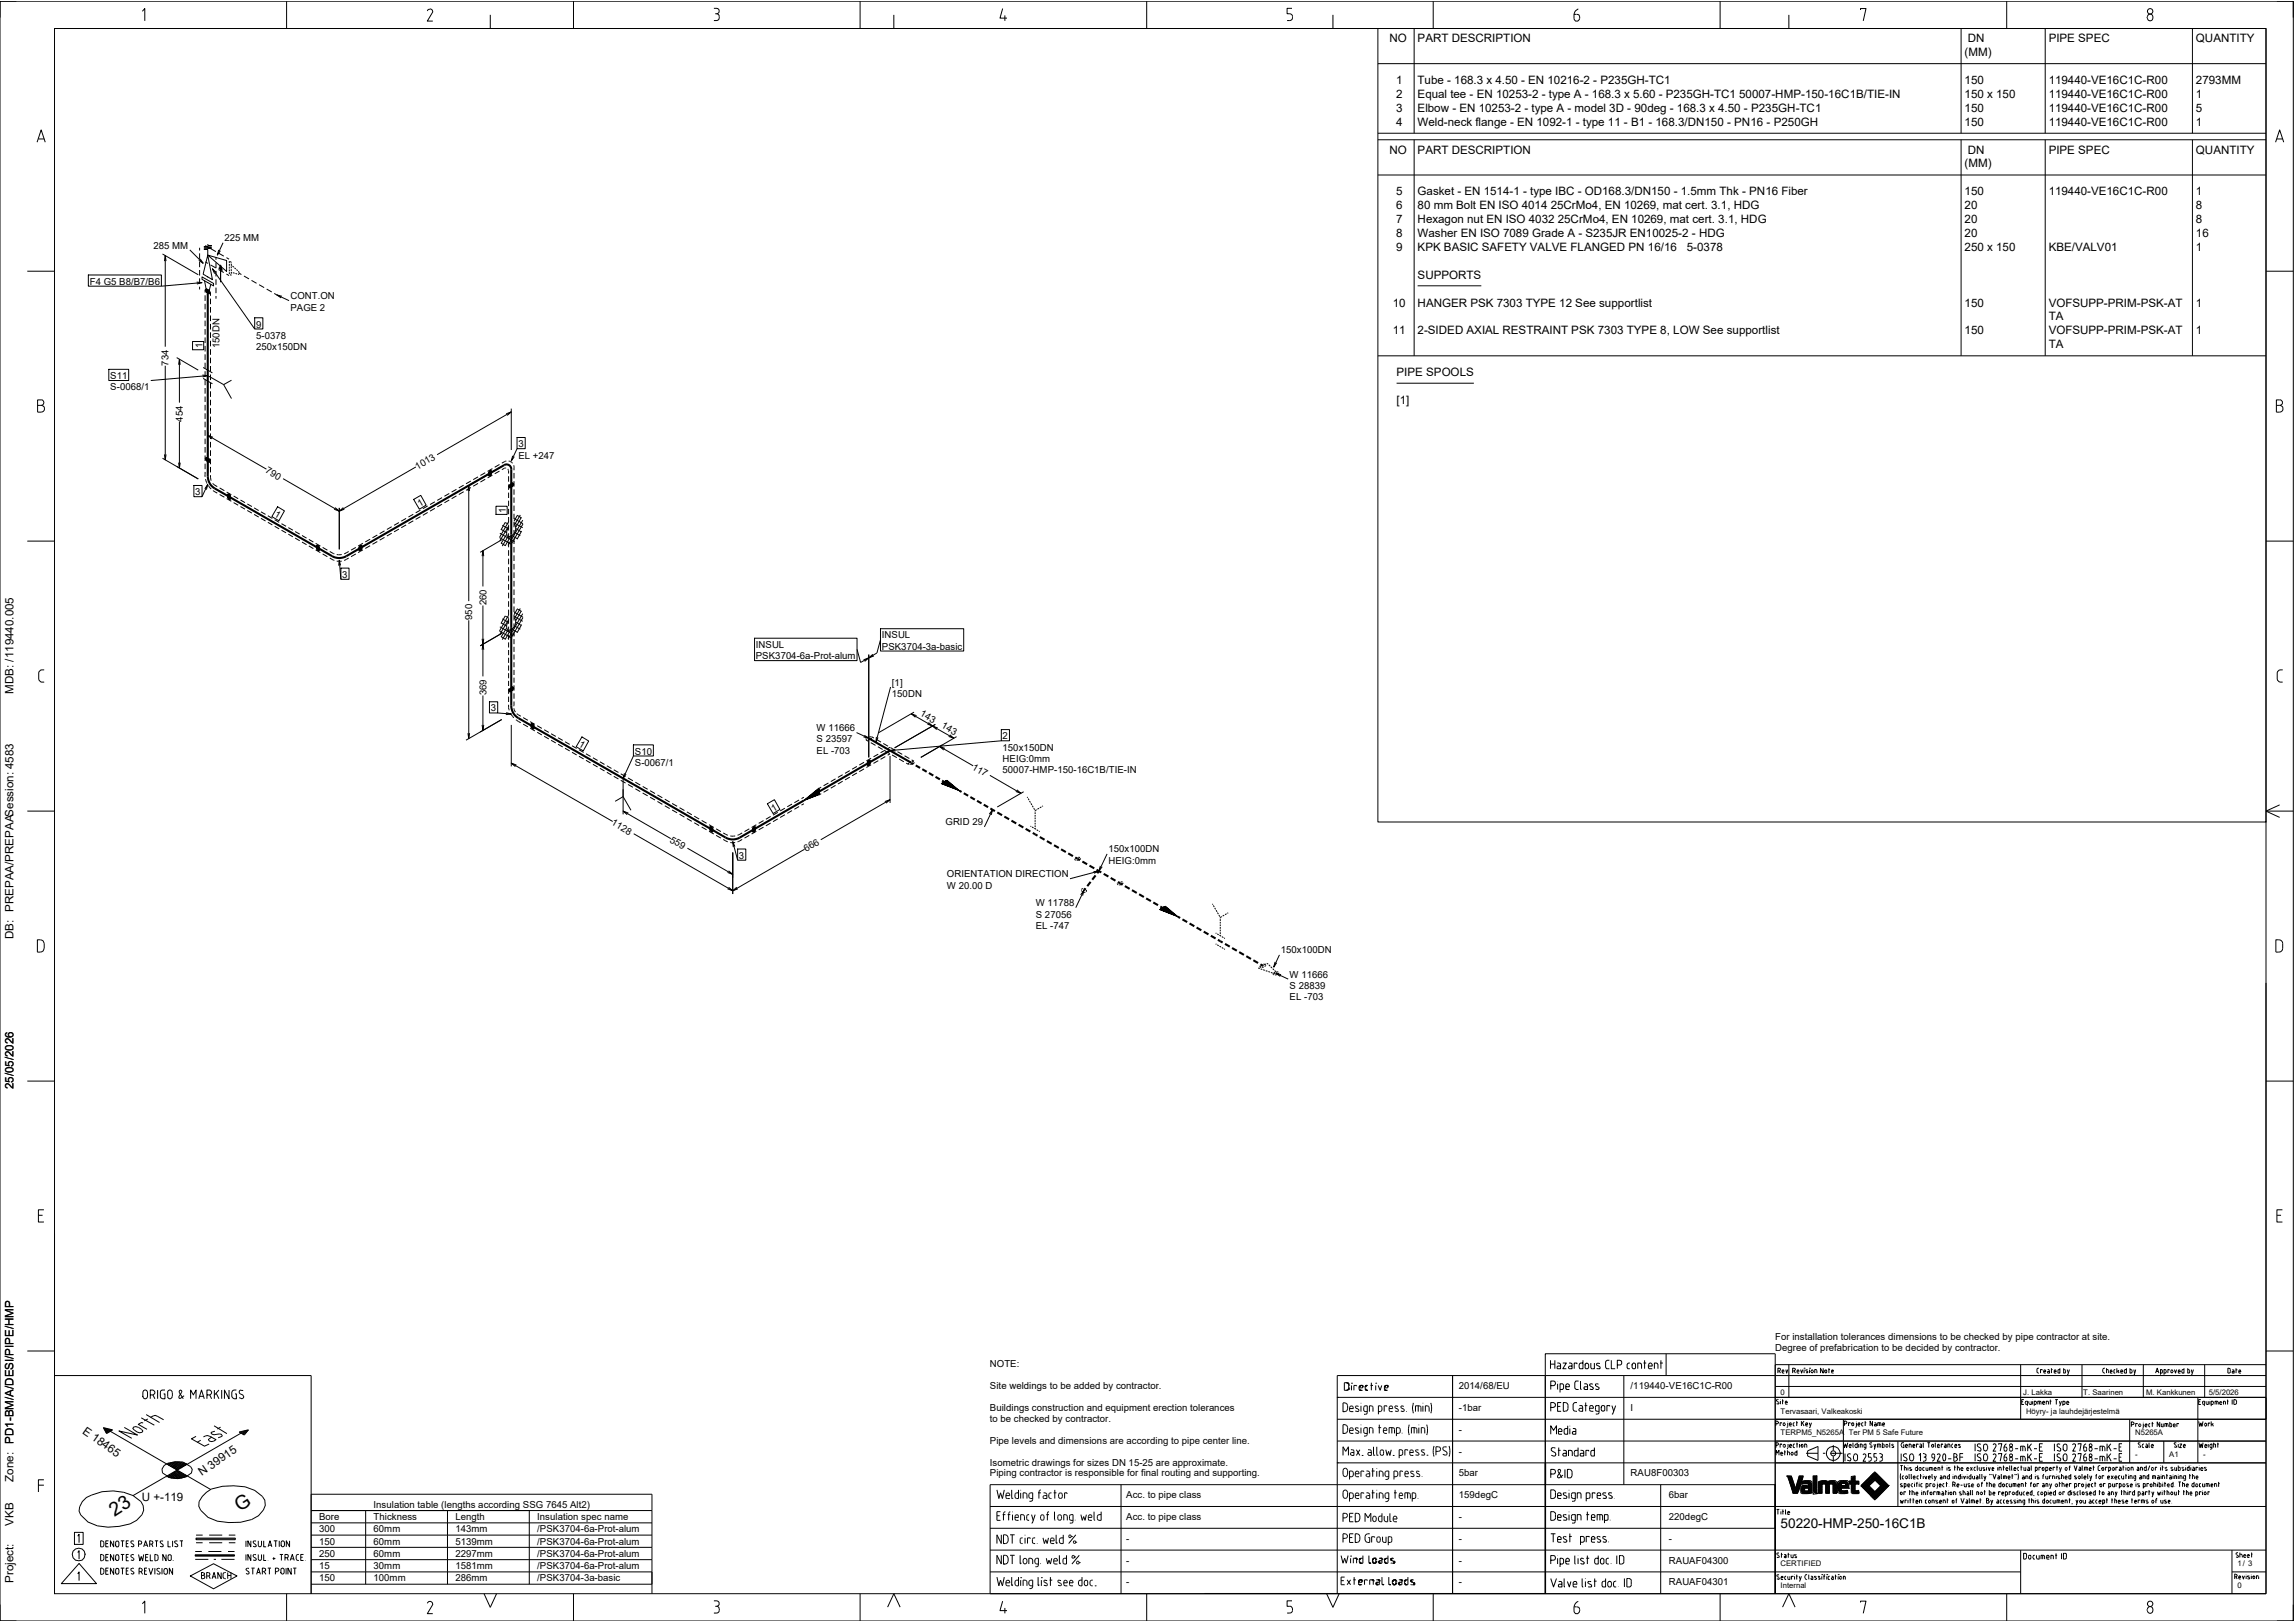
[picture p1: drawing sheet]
<svg xmlns="http://www.w3.org/2000/svg" width="841mm" height="594mm" viewBox="0 0 841 594" stroke-linecap="round" stroke-linejoin="round" font-family="sans-serif">
<defs><g id="words">
<g font-size="7.1">
<text x="42" y="556" transform="rotate(-33 42 556)">23</text>
<text x="87.9" y="554" transform="rotate(-33 87.9 554)">G</text>
</g>
<text font-size="4.9" x="652.5" y="560">50220-HMP-250-16C1B</text>
<g font-size="4.2">
<text x="509.2" y="15.5">NO</text>
<text x="519.5" y="15.5">PART DESCRIPTION</text>
<text x="721.1" y="15.5">DN</text>
<text x="750.7" y="15.5">PIPE SPEC</text>
<text x="804.7" y="15.5">QUANTITY</text>
<text x="719.9" y="20.5">(MM)</text>
<text x="511.6" y="30.8">1</text>
<text x="511.6" y="35.9">2</text>
<text x="519.5" y="30.8">Tube - 168.3 x 4.50 - EN 10216-2 - P235GH-TC1</text>
<text x="519.5" y="35.9">Equal tee - EN 10253-2 - type A - 168.3 x 5.60 - P235GH-TC1</text>
<text x="637.3" y="35.9">50007-HMP-150-16C1B/TIE-IN</text>
<text x="719.9" y="30.8">150</text>
<text x="719.9" y="35.9">150 x 150</text>
<text x="750.7" y="30.8">119440-VE16C1C-R00</text>
<text x="750.7" y="35.9">119440-VE16C1C-R00</text>
<text x="804.7" y="30.8">2793MM</text>
<text x="804.7" y="35.9">1</text>
<text x="511.6" y="41">3</text>
<text x="519.5" y="41">Elbow - EN 10253-2 - type A - model 3D - 90deg - 168.3 x 4.50 - P235GH-TC1</text>
<text x="719.9" y="41">150</text>
<text x="750.7" y="41">119440-VE16C1C-R00</text>
<text x="804.7" y="41">5</text>
<text x="511.6" y="46.1">4</text>
<text x="519.5" y="46.1">Weld-neck flange - EN 1092-1 - type 11 - B1 - 168.3/DN150 - PN16 - P250GH</text>
<text x="719.9" y="46.1">150</text>
<text x="750.7" y="46.1">119440-VE16C1C-R00</text>
<text x="804.7" y="46.1">1</text>
<text x="509.2" y="56.3">NO</text>
<text x="519.5" y="56.3">PART DESCRIPTION</text>
<text x="721.1" y="56.3">DN</text>
<text x="750.7" y="56.3">PIPE SPEC</text>
<text x="804.7" y="56.3">QUANTITY</text>
<text x="719.9" y="61.3">(MM)</text>
<text x="511.6" y="71.6">5</text>
<text x="519.5" y="71.6">Gasket - EN 1514-1 - type IBC - OD168.3/DN150 - 1.5mm Thk - PN16 Fiber</text>
<text x="719.9" y="71.6">150</text>
<text x="750.7" y="71.6">119440-VE16C1C-R00</text>
<text x="804.7" y="71.6">1</text>
<text x="511.6" y="76.7">6</text>
<text x="519.5" y="76.7">80 mm Bolt EN ISO 4014</text>
<text x="568.3" y="76.7">25CrMo4, EN 10269, mat cert. 3.1, HDG</text>
<text x="719.9" y="76.7">20</text>
<text x="804.7" y="76.7">8</text>
<text x="511.6" y="81.8">7</text>
<text x="519.5" y="81.8">Hexagon nut EN ISO 4032</text>
<text x="570.9" y="81.8">25CrMo4, EN 10269, mat cert. 3.1, HDG</text>
<text x="719.9" y="81.8">20</text>
<text x="804.7" y="81.8">8</text>
<text x="511.6" y="86.9">8</text>
<text x="519.5" y="86.9">Washer EN ISO 7089 Grade A - S235JR EN10025-2 - HDG</text>
<text x="719.9" y="86.9">20</text>
<text x="804.7" y="86.9">16</text>
<text x="511.6" y="92">9</text>
<text x="519.5" y="92">KPK BASIC SAFETY VALVE FLANGED PN 16/16</text>
<text x="618.1" y="92">5-0378</text>
<text x="719.9" y="92">250 x 150</text>
<text x="750.7" y="92">KBE/VALV01</text>
<text x="804.7" y="92">1</text>
<text x="519.5" y="102.2">SUPPORTS</text>
<text x="510.4" y="112.4">10</text>
<text x="519.5" y="112.4">HANGER PSK 7303 TYPE 12 See supportlist</text>
<text x="719.9" y="112.4">150</text>
<text x="750.7" y="112.4">VOFSUPP-PRIM-PSK-AT</text>
<text x="804.7" y="112.4">1</text>
<text x="750.7" y="117.4">TA</text>
<text x="510.4" y="122.6">11</text>
<text x="519.5" y="122.6">2-SIDED AXIAL RESTRAINT PSK 7303 TYPE 8, LOW See supportlist</text>
<text x="719.9" y="122.6">150</text>
<text x="750.7" y="122.6">VOFSUPP-PRIM-PSK-AT</text>
<text x="804.7" y="122.6">1</text>
<text x="750.7" y="127.6">TA</text>
<text x="511.8" y="137.9">PIPE SPOOLS</text>
<text x="511.8" y="148.1">[1]</text>
<text x="5" y="254.2" transform="rotate(-90 5 254.2)">MDB: /119440.005</text>
<text x="5" y="344.2" transform="rotate(-90 5 344.2)">DB: PREPAA/PREPAASession: 4583</text>
<text x="5" y="399.1" transform="rotate(-90 5 399.1)">25/05/2026</text>
<text x="30" y="525" transform="rotate(35 30 525)">E 18465</text>
<text x="5" y="529" transform="rotate(-90 5 529)">PD1-BM/A/DESI/PIPE/HMP</text>
<text x="5" y="543" transform="rotate(-90 5 543)">Zone:</text>
<text x="74" y="541" transform="rotate(-35 74 541)">N 39915</text>
<text x="52" y="550">U +-119</text>
<text x="5" y="559" transform="rotate(-90 5 559)">VKB</text>
<text x="5" y="580" transform="rotate(-90 5 580)">Project:</text>
</g>
<g font-size="3.5">
<text x="82.2" y="88.5">225 MM</text>
<text x="56.3" y="91.1">285 MM</text>
<text x="32.9" y="104.4">F4 G5 B8/B7/B6</text>
<text x="106.4" y="109.7">CONT.ON</text>
<text x="106.4" y="113.8">PAGE 2</text>
<text x="93.8" y="120">9</text>
<text x="93.8" y="124.2">5-0378</text>
<text x="74.1" y="127.6" transform="rotate(-90 74.1 127.6)">1</text>
<text x="80.5" y="127.6" transform="rotate(-90 80.5 127.6)">150DN</text>
<text x="93.8" y="128.4">250x150DN</text>
<text x="61.8" y="134" transform="rotate(-90 61.8 134)">734</text>
<text x="40.4" y="138.9">S11</text>
<text x="40.4" y="143.1">S-0068/1</text>
<text x="67" y="154.5" transform="rotate(-90 67 154.5)">454</text>
<text x="190" y="163.9">3</text>
<text x="97.1" y="173" transform="rotate(30 97.1 173)">790</text>
<text x="153" y="172.1" transform="rotate(-30 153 172.1)">1013</text>
<text x="190" y="168.1">EL +247</text>
<text x="71.6" y="181.5">3</text>
<text x="153.9" y="185.9" transform="rotate(-30 153.9 185.9)">1</text>
<text x="100.3" y="189.1" transform="rotate(30 100.3 189.1)">1</text>
<text x="185.4" y="188" transform="rotate(-90 185.4 188)">1</text>
<text x="125.4" y="211.8">3</text>
<text x="178.2" y="221.9" transform="rotate(-90 178.2 221.9)">260</text>
<text x="173" y="227.2" transform="rotate(-90 173 227.2)">950</text>
<text x="323.2" y="233.9">INSUL</text>
<text x="277" y="237.5">INSUL</text>
<text x="323.2" y="238.1">PSK3704-3a-basic</text>
<text x="277" y="241.6">PSK3704-6a-Prot-alum</text>
<text x="326.9" y="251.2">[1]</text>
<text x="178.2" y="254.8" transform="rotate(-90 178.2 254.8)">369</text>
<text x="326.9" y="255.4">150DN</text>
<text x="179.9" y="260.7">3</text>
<text x="337" y="262.1" transform="rotate(30 337 262.1)">143</text>
<text x="299.2" y="267.9">W 11666</text>
<text x="344.8" y="266.5" transform="rotate(30 344.8 266.5)">143</text>
<text x="211.8" y="273.4" transform="rotate(30 211.8 273.4)">1</text>
<text x="299.2" y="272.1">S 23597</text>
<text x="367.4" y="270.9">2</text>
<text x="367.4" y="275.1">150x150DN</text>
<text x="232.6" y="276.5">S10</text>
<text x="232.6" y="280.7">S-0067/1</text>
<text x="299.2" y="276.2">EL -703</text>
<text x="356.1" y="281.7" transform="rotate(30 356.1 281.7)">117</text>
<text x="367.4" y="279.3">HEIG:0mm</text>
<text x="367.4" y="283.4">50007-HMP-150-16C1B/TIE-IN</text>
<text x="283.5" y="297.4" transform="rotate(-30 283.5 297.4)">1</text>
<text x="223.9" y="302.1" transform="rotate(30 223.9 302.1)">1128</text>
<text x="346.5" y="302.5">GRID 29</text>
<text x="245.2" y="308.4" transform="rotate(30 245.2 308.4)">559</text>
<text x="270.8" y="314.7">3</text>
<text x="295.4" y="312.3" transform="rotate(-30 295.4 312.3)">666</text>
<text x="406.2" y="312.4">150x100DN</text>
<text x="406.2" y="316.5">HEIG:0mm</text>
<text x="347" y="321.5">ORIENTATION DIRECTION</text>
<text x="347" y="325.7">W 20.00 D</text>
<text x="379.5" y="332.1">W 11788</text>
<text x="379.5" y="336.3">S 27056</text>
<text x="379.5" y="340.4">EL -747</text>
<text x="469.3" y="349.4">150x100DN</text>
<text x="472.6" y="358.3">W 11666</text>
<text x="472.6" y="362.4">S 28839</text>
<text x="472.6" y="366.6">EL -703</text>
<text x="650.5" y="491.1">For installation tolerances dimensions to be checked by pipe contractor at site.</text>
<text x="650.5" y="495.1">Degree of prefabrication to be decided by contractor.</text>
<text x="362.7" y="501">NOTE:</text>
<text x="362.7" y="509">Site weldings to be added by contractor.</text>
<text x="534.6" y="509">2014/68/EU</text>
<text x="597.6" y="509">/119440-VE16C1C-R00</text>
<text x="362.7" y="517">Buildings construction and equipment erection tolerances</text>
<text x="362.7" y="521">to be checked by contractor.</text>
<text x="534.6" y="517">-1bar</text>
<text x="597.6" y="517">I</text>
<text x="534.6" y="525">-</text>
<text x="362.7" y="529">Pipe levels and dimensions are according to pipe center line.</text>
<text x="534.6" y="533">-</text>
<text x="362.7" y="537">Isometric drawings for sizes DN 15-25 are approximate.</text>
<text x="362.7" y="541">Piping contractor is responsible for final routing and supporting.</text>
<text x="534.6" y="541">5bar</text>
<text x="597.6" y="541">RAU8F00303</text>
<text x="412.7" y="549">Acc. to pipe class</text>
<text x="534.6" y="549">159degC</text>
<text x="611.5" y="549">6bar</text>
<text x="116.9" y="557">Bore</text>
<text x="136.9" y="552.5">Insulation table (lengths according SSG 7645 Alt2)</text>
<text x="136.9" y="557">Thickness</text>
<text x="166.9" y="557">Length</text>
<text x="196.9" y="557">Insulation spec name</text>
<text x="412.7" y="557">Acc. to pipe class</text>
<text x="534.6" y="557">-</text>
<text x="611.5" y="557">220degC</text>
<text x="116.9" y="561.5">300</text>
<text x="136.9" y="561.5">60mm</text>
<text x="166.9" y="561.5">143mm</text>
<text x="196.9" y="561.5">/PSK3704-6a-Prot-alum</text>
<text x="116.9" y="566">150</text>
<text x="136.9" y="566">60mm</text>
<text x="166.9" y="566">5139mm</text>
<text x="196.9" y="566">/PSK3704-6a-Prot-alum</text>
<text x="412.7" y="565">-</text>
<text x="534.6" y="565">-</text>
<text x="611.5" y="565">-</text>
<text x="116.9" y="570.5">250</text>
<text x="116.9" y="575">15</text>
<text x="136.9" y="570.5">60mm</text>
<text x="136.9" y="575">30mm</text>
<text x="166.9" y="570.5">2297mm</text>
<text x="166.9" y="575">1581mm</text>
<text x="196.9" y="570.5">/PSK3704-6a-Prot-alum</text>
<text x="196.9" y="575">/PSK3704-6a-Prot-alum</text>
<text x="412.7" y="573">-</text>
<text x="534.6" y="573">-</text>
<text x="611.5" y="573">RAUAF04300</text>
<text x="116.9" y="579.5">150</text>
<text x="136.9" y="579.5">100mm</text>
<text x="166.9" y="579.5">286mm</text>
<text x="196.9" y="579.5">/PSK3704-3a-basic</text>
<text x="412.7" y="581">-</text>
<text x="534.6" y="581">-</text>
<text x="611.5" y="581">RAUAF04301</text>
</g>
<g font-size="2.8">
<text x="652.5" y="511">0</text>
<text x="741.4" y="511">J. Lakka</text>
<text x="763.4" y="511">T. Saarinen</text>
<text x="786.4" y="511">M. Kankkunen</text>
<text x="809.4" y="511">5/5/2026</text>
<text x="652.5" y="518">Tervasaari, Valkeakoski</text>
<text x="742.4" y="518">Höyry- ja lauhdejärjestelmä</text>
<text x="652.5" y="526">TERPM5_N5265A</text>
<text x="677.5" y="526">Ter PM 5 Safe Future</text>
<text x="782.4" y="526">N5265A</text>
<text x="782.4" y="534">-</text>
<text x="794.9" y="534">A1</text>
<text x="807.4" y="534">-</text>
<text x="652.5" y="574">CERTIFIED</text>
<text x="819.9" y="574">1/ 3</text>
<text x="652.5" y="582">Internal</text>
<text x="819.9" y="582">0</text>
</g>
</g></defs>
<g fill="none" stroke="#000" stroke-width=".37">
<path d="M0 .4h840.4v593.6h-840.4zM6 .4h-6v6.1M20 10.4h810.4v573.6h-810.4zM52.2 4.1l.9-1v4.5M105 .4v10M157.6 3.4h-.5l-.5 .6M157.6 3.2a.95 .95 0 0 1 .8 1.5l-1.8 3h2M179.7 5.4v5M210.2 .4v10M261.6 3.1h1a1.03 1.03 0 0 1 .9 1.2 1.03 1.03 0 0 1-1.4 .7M262.6 5a.89 .89 0 0 1 .9 1M263.5 6.5a.89 .89 0 0 1-.9 1h-1"/>
<path d="M263.6 6v.5M315.2 .4v10M327.5 5.4v5M367.4 3.1l-1 3.5h2.6M368.2 5.6v2M420.2 .4v10M473.4 3.1h-1.7v1.9h1a1.28 1.28 0 0 1 1 1.3 1.28 1.28 0 0 1-1 1.2h-1M488.5 5.4v5M504.9 10.4h325.5v290.8h-325.5zM504.9 10.4h325.5M518.2 10.4v38.4M525.2 .4v10"/>
<path d="M577.8 5.3h-1v1.4a.99 .99 0 0 0 1 1 .99 .99 0 0 0 1-1M577.9 5.3a1.02 1.02 0 0 1 1 1.4M578.4 3.2a2.37 2.37 0 0 0-1.6 2.1M630.3 .4v10M655.5 5.4v5M681.8 3.7v-.6h2l-1 4.5M718.6 10.4v38.4M735.4 .4v10M749.5 10.4v38.4M786.8 6.2v.4M786.9 6.2a1.1 1.1 0 0 1 1.6-.9 1.1 1.1 0 0 1 .3 1.7 .99 .99 0 0 1-1.1 .6 .99 .99 0 0 1-.8-1M803.4 10.4v38.4"/>
<path d="M834.4 .4h6v6.1M504.9 23.3h325.5M13.6 52.1l1.5-4.5 1.5 4.5M14.1 50.9h2.1M504.9 48.8h325.5M504.9 51.2h325.5M518.2 51.2v79.2M718.6 51.2v79.2M749.5 51.2v79.2M803.4 51.2v79.2M833.9 52.1l1.5-4.5 1.5 4.5M834.4 50.9h2.1"/>
<path d="M504.9 64.1h325.5M10 99.4h10M59.6 93.1l13.1 7.6M60.3 95.7l.3-2 .3 2M60.6 93.7v33.3M69.6 91.6l4.8 4.9M73.1 90.8v1M73.1 92.8v2.1M73.1 95.9v2M73.1 98.9v2.1M73.4 94.9l1 1.6-1.6-1.1M75.2 90l1 .5"/>
<path d="M75.2 96l1 .5M76.1 93.5l1.7 9-3.4-2zM76.1 89.5v.4l1.4 .2-2.8 .4 2.8 .4-2.8 .4 1.4 .2v2M76.1 93.5l6.9 2v4zM77.2 91.1l1.9 1.1M77.2 97.1l1.9 1.1M77.8 98.5l15.5 22.1M79.1 94.2v1M79.1 96.2v2.1M79.1 99.3v2M79.2 99.9l-1.4-1.4 .8 1.8M80.1 92.7l1.9 1.2"/>
<path d="M80.1 98.8l1.9 1.1M80.2 91.6l-.6 1.9 1.2-1.6M80.8 97.2l.6 1.9-1.2-.7 .6-1.2v6.1zM81.7 89l-2.1 4.5M83 94.4l.9 .6M84 95.7v.7M84 96.7v.7M84 97.7v.7M84 98.8v.6M84 99.8v.6M84.3 95.8l.4 .5M84.7 96.6v.7"/>
<path d="M84.7 97.6v.7M84.7 98.6v.7M84.7 99.7v.6M84.7 99.8l.3 .1M84.7 97.1l.3 .2M85.2 97.5l.5 .4M85.3 99.9l.7 .2M85.9 98.1l.5 .5M86.6 98.8l.5 .4M87.4 99.4l.1 .6M830.4 99.4h10M32.4 100.8h26.7v4.1h-26.7z"/>
<path d="M72.1 103.4l1.9 .2-1.9 .5M73.1 102v2M73.1 105.1v1M74 101.5l4.3 2.4v.9l-4.3-2.4zM74 103.6l-14.9 1.3M74.9 102.8l.7 3.7 .9 .5 .7-2.8M75.2 106.2v1M75.2 108.2v2.1M75.2 111.3v2.1M75.2 114.4v2M75.2 117.5v2M75.2 106.3l.4-.4 1 .6 .5 .8-.5 .4-1-.6z"/>
<path d="M77.1 107.4v1M77.1 109.4v2.1M77.1 112.5v2.1M77.1 115.6v2.1M77.1 118.7v2M79.1 102.3v2.1M79.1 105.4v2M79.1 108.5v1M83 100.4l.9 .6M84.3 100.6l.4 .3v-.2M86.3 100.2l.6 .2M87.5 100.3v.3l-.3-.1"/>
<path d="M87.5 100.1l1 .5M89.4 101.1l1.8 1.1M92.2 102.7l1.8 1.1M93.3 116.4h3v4.2h-3zM94.9 104.3l1.9 1.1M97.7 105.9l1.9 1.1M100.5 107.5l5.4 2.7M103.3 108.6l-1.9-.5 1.6 1.1M519.5 104.7h23.3M39.9 135.3h7.3v4.1h-7.3zM55.3 139.4l20.8-1.8 5.8 3.3M60.6 134v34.5"/>
<path d="M64.7 131l8 4.6M65.4 133.7l.3-2.1 .3 2.1M65.7 131.6v15.9M70.6 125.1h4v3.1h-4zM74.1 137.4l2 .2-1.8 .5M74.4 134.7l3.4 1.9M74.4 138.7l3.4 1.9M75.2 120.6v2M75.2 123.7v2M75.2 126.7v2.1M75.2 129.8v2.1M75.2 132.9v2.1"/>
<path d="M75.2 136v2.1M75.2 139.1v2.1M77.1 121.8v2M77.1 124.9v2M77.1 127.9v2.1M77.1 131v2.1M77.1 134.1v2.1M77.1 137.2v2.1M84.8 139.3l-2.9 1.6 2.9 5.1M504.9 130.4h325.5M13.8 146.5h1.3a1.01 1.01 0 0 1 1 1 1.01 1.01 0 0 1-1 1 1.24 1.24 0 0 1 1.2 1.3 1.24 1.24 0 0 1-1.2 1.2h-1.3zM13.8 148.5h1.3"/>
<path d="M65.7 154.5v17M75.2 142.2v2.1M75.2 145.3v2M75.2 148.4v2M75.2 151.5v2M75.2 154.5v2.1M75.2 157.6v2.1M76.1 158.3v15.2M76.1 159.5l21.5 12.4M77.1 140.3v2M77.1 143.4v2M77.1 146.5v2"/>
<path d="M77.1 149.6v2M77.1 152.7v2M77.1 155.7v2.1M77.1 158.8v2.1M185.5 151.6l1.9-.7-1.5 1.3M187.4 149.7v15.2M187.4 150.9l-27.2 15.7M511.8 140.4h28.3M834.2 146.5h1.2a1.01 1.01 0 0 1 1 1 1.01 1.01 0 0 1-1 1 1.24 1.24 0 0 1 1.2 1.3 1.24 1.24 0 0 1-1.2 1.2h-1.2zM834.2 148.5h1.2M59.6 167.9l13.1 7.6-8-4.6M60.3 166.5l.3 2 .3-2"/>
<path d="M65.4 169.5l.3 2 .3-2M71 177.9h3v4.1h-3zM75 179.1l1.1-1.6-.5 1.9M75.2 160.7v2.1M75.2 163.8v2.1M75.2 166.9v2M75.2 169.9v2M75.2 172.9v1.8M75.2 174.7h.1M75.2 168l.4-.4 1 .6 .5 .8-.5 .4-1-.6zM75.3 175.6l.6 1.6M76.1 177.5l-2.1 4.5"/>
<path d="M76.3 177.9l1.1 1.3M77.1 161.9v2.1M77.1 165v2.1M77.1 168.1v2M77.1 171.1v2M77.1 174.1v1M77.2 175.1l.2 1.1M77.9 177.1l1.7 1.2M78 160.2l-1.9-.7 1.6 1.3M78 179.7l1.6 1M80.5 178.8l1.7 1M152.4 171.1l-28.1 16.2-20.6-11.9"/>
<path d="M167.3 179.3l-1.8 1M169.9 177.8l-1.8 1M171.5 179.9l.3-2 .3 2M171.8 177.9v42.4M172.5 176.3l-1.7 1M172.5 178.7l-1.7 1M175.2 174.7l-1.8 1.1M175.2 177.1l-1.8 1.1M177.8 173.2l-1.8 1M177.8 175.6l-1.8 1.1M179.6 172.4l.5 .1v1.2l-.5 .7-.5-.1v-1.2zM180.4 171.7l-1.7 1"/>
<path d="M180.4 174.1l-1.7 1M183 170.2l-1.7 1M183 172.6l-1.7 1M183.9 170.9l-13.1 7.6M185.5 171.5l-1.6 .6M185.5 168.9h.1M185.5 168.9l-1.6 .8M186.1 171.8l.3 1.7M186.4 174.5v2M186.4 177.5v2M186.4 168.9l1.4 .8M186.9 177.6l1-.6 .3 .4-.3 .8-1 .6-.4-.4z"/>
<path d="M187.9 167l-.5 1.9 1.1-1.6M188.2 170.5l.2 .8M188.4 171.3v1M188.4 173.3v2M188.4 176.3v2M188.4 179.3v2M189.5 160.3h3v4.1h-3zM189.5 164.4l-2.1 4.5M10 198.3h10M80.5 181.2l1.7 1M83.1 180.3l1.7 1M83.1 182.7l1.7 1"/>
<path d="M83.4 181.1l.5-.1 .5 .7v1.2l-.5 .1-.5-.7zM85.6 181.8l1.7 .9M85.6 184.2l1.7 .9M88.1 183.2l1.7 1M88.1 185.6l1.7 1M90.6 184.7l1.7 .9M90.6 187.1l1.7 .9M93.1 188.5l1.7 1M93.1 186.1l1.7 1M95.6 187.6l1.7 .9M95.6 189.9l1.7 1M98.1 189l1.7 1"/>
<path d="M98.1 191.4l1.7 1M100.6 190.4l1.7 1M100.6 192.9l1.7 .9M101.7 185.7l2.5 1.5-2 3.6-2.6-1.5zM103.1 191.9l1.7 1M103.1 194.3l1.7 .9M105.6 195.7l1.7 1M105.6 193.3l1.7 1M108.1 194.8l1.7 .9M108.1 197.2l1.7 1M110.7 196.2l1.6 1M110.7 198.6l1.6 1"/>
<path d="M113.2 197.7l1.6 .9M115.7 199.1l1.7 1M116 199.9l.5-.1 .5 .7v1.2l-.5 .1-.5-.7zM122.8 186l1.5 1.3-1.9-.7M124.3 186.1v15.2M125.8 186l-1.5 1.3 1.9-.7M132.1 199.8l.5 .1v1.2l-.5 .7-.5-.1v-1.2zM133 199.1l-1.8 1M135.6 197.6l-1.7 1M135.6 200l-1.7 1M138.3 196.1l-1.8 1M138.3 198.5l-1.8 1"/>
<path d="M140.9 194.5l-1.8 1M140.9 196.9l-1.8 1M143.5 193l-1.7 1M143.5 195.4l-1.7 1M146.2 191.5l-1.8 1M146.2 193.9l-1.8 1M148.8 190l-1.8 1M148.8 192.4l-1.8 1M151.4 188.4l-1.7 1.1M151.4 190.8l-1.7 1M151.6 183l2.6-1.5 2 3.6-2.5 1.5zM154.1 186.9l-1.8 1"/>
<path d="M154.1 189.3l-1.8 1M156.7 185.4l-1.7 1M156.7 187.8l-1.7 1M159.4 183.9l-1.8 1M159.4 186.3l-1.8 1M162 182.4l-1.8 1M162 184.8l-1.8 1M164.6 180.8l-1.7 1M164.6 183.2l-1.7 1M167.3 181.7l-1.8 1M169.9 180.2l-1.8 1M181.8 185.5h4.1v3h-4.1z"/>
<path d="M183.1 197l4.2 2.4M183.2 195.4l5.3 3.1M183.6 199l1.7 1M183.7 194l2 1.2M183.9 197.8l-7.9 4.6M184.1 192.5l2.1 1.2M185.2 191.4l-1.6 2.8M185.2 191.5l1.2 .6M185.7 195.8l-2 3.3M186.2 196.6l-2.1 3.5M186.4 180.5v2M186.4 183.5v2"/>
<path d="M186.4 186.5v1.9M186.4 189.5v1.9M186.4 192.4v2M186.4 195.4v2M186.4 198.5v2M186.4 192.8l-3.2 5.4M186.4 191.2l-3.3 5.7M187.1 196.6l-1.9 3.4M187.6 196.3l2 1.1M188.4 192.2a2.73 2.73 0 0 1-1.6 4.4l-.4 .1a1.88 1.88 0 0 1-.5-2.5l.5-.8M188.4 182.3v2M188.4 185.3v2"/>
<path d="M188.4 188.3v1.9M188.4 191.2v2M188.4 194.2v2M188.4 197.3v2M188.4 191.6l3.2 1.8M188.4 190l3.2 1.9M188.5 195.1l2.2 1.2M189.1 193.7l1.9 1.2M189.5 188.8l1.7 1M189.6 188.9l-1.2 2.1M190.7 188.7l-2.2 3.6M191 189.7l-1.9 3.4"/>
<path d="M191.2 194.6l-1.7 3M191.6 190.6l-5.4 9.3M191.6 192l-4.2 7.4M830.4 198.3h10M113.2 200.1l1.6 .9M115.7 201.5l1.7 1M118.2 200.6l1.8 1M118.2 203l1.8 1M120.8 202.1l1.7 .9M120.8 204.5l1.7 .9M123.4 203.2h1.8M123.4 205.6h1.8"/>
<path d="M124.3 205.3l.6 7M124.8 207.2l-.5-1.9-.2 2M124.9 208.2h3v4.1h-3zM127.8 202.1l-1.7 .9M127.8 204.5l-1.7 .9M130.4 200.6l-1.8 1M130.4 203l-1.8 1M133 201.5l-1.8 1M176.7 203.8l.3-2 .3 2M177 201.8v13.1M186.4 201.6v2.1M186.4 204.7v2.1"/>
<path d="M186.4 207.8v2.1M186.4 210.9v2.1M186.4 214.1v2M186.4 217.2v2M188.4 200.4v2.1M188.4 203.5v2.1M188.4 206.6v2.1M188.4 209.7v2.1M188.4 212.9v2M188.4 216v2M188.4 219.1v2.1M171.8 227.3v43.3"/>
<path d="M176.7 238.1l.3-2 .3 2M176.7 234.1l.3 2 .3-2M177 221.9v26M183.1 231.3l4.2 2.4M183.2 229.7l5.3 3.1M183.6 233.3l1.7 1M183.7 228.3l2 1.2M183.9 232.1l-7.9 4.6M184.1 226.8l2.1 1.2M185.2 225.7l-1.6 2.8M185.2 225.8l1.2 .6M185.7 230.1l-2 3.3"/>
<path d="M186.2 230.9l-2.1 3.5M186.4 220.3v2.1M186.4 223.4v2.1l-3.3 5.7M186.4 226.5v2.1M186.4 229.6v2M186.4 232.6v1.8M186.4 235.4v1.9M186.4 238.2v1.9M186.4 227.1l-3.2 5.4M187.1 230.9l-1.9 3.4M187.6 230.6l2 1.1M188.4 226.5a2.73 2.73 0 0 1-1.6 4.4l-.4 .1a1.88 1.88 0 0 1-.5-2.5l.5-.8"/>
<path d="M188.4 222.2v2.1l3.2 1.9M188.4 225.3v2.1M188.4 228.4v2M188.4 231.4v1.8M188.4 234.2v1.9M188.4 237v1.9M188.4 239.8v1.9M188.4 225.9l3.2 1.8M188.5 229.4l2.2 1.2M189.1 228l1.9 1.2M189.5 223.1l1.7 1M189.6 223.2l-1.2 2.1"/>
<path d="M190.7 223l-2.2 3.6M191 224l-1.9 3.4M191.2 228.9l-1.7 3M191.6 224.9l-5.4 9.3M191.6 226.3l-4.2 7.4M276.5 233.9h37.6v8.2h-37.6zM318.4 239.9v37.6M319.9 239.8l-1.5 1.3 1.9-.7M322.7 230.4h30.4v8.2h-30.4zM322.7 234.5l-1.4 4.8-5.9 3.5-1.3-4.8M16.2 245.5l-1.3 .1-.7 1 .1 2.6 .6 .6 1.3 .2M177 254.8v12.9"/>
<path d="M179.4 257.2h3v4.1h-3zM186.4 258.2l.2 2.1M186.4 241v1.9M186.4 243.8v1.9M186.4 246.7v1.8M186.4 249.5v1.9M186.4 252.3v2M186.4 255.3v1.9M186.9 252.3l1-.6 .3 .5-.3 .7-1 .6-.4-.3zM188.3 259.6l.6 1.3M188.4 242.6v1.9M188.4 245.5v1.8"/>
<path d="M188.4 248.3v1.9M188.4 251.1v2M188.4 254.1v1.9M188.4 257v1.1M188.4 258.1l-.1 .7M316.5 241.8l1.9-.7-1.5 1.3M326.3 251.7l-5.3 20.4M836.5 245.5a1.46 1.46 0 0 0-2 1.1l.1 2.6a1.57 1.57 0 0 0 1.9 .8M171.5 268.7l.3 1.9 .3-1.9M176 268.2l7.9-4.5-13.1 7.5M176.7 265.6l.3 2.1 .3-2.1M182.4 261.3l5 .3"/>
<path d="M185.5 261.2l1.9 .4-2 .3M187 261.3l1.3 1.7M187.4 279.6l37.1 21.4M187.4 265.6v15.2M189.1 263.7l1.7 1.2M189.4 261.5l1.4 1M191.7 262.9l1.7 1.1M191.7 265.3l1.7 1M194.3 264.4l1.7 1M194.3 266.8l1.7 1M194.7 265.3l.5-.2 .5 .8v1.2h-.5l-.5-.6zM196.9 265.9l1.6 1"/>
<path d="M196.9 268.3l1.6 1M199.4 267.4l1.7 1M199.4 269.8l1.7 1M201.9 268.9l1.8 1M201.9 271.3l1.8 .9M204.5 270.3l1.7 1M204.5 272.7l1.7 1M207.1 271.8l1.7 1M207.1 274.2l1.7 1M209.6 273.3l1.7 1M209.6 275.7l1.7 .9M212.2 274.7l1.7 1"/>
<path d="M212.2 277.1l1.7 1M213.3 270l2.4 1.5-2 3.7-2.6-1.6zM214.7 276.2l1.7 1M214.7 278.6l1.7 1M217.3 277.7l1.7 1M219.8 279.1l1.7 1M232.1 273h7.3v4h-7.3zM232.1 277l-3.8 8.2v6.7l-2.9 1.7M313.9 268.4l4.5 2.1M316.6 279.3l-1.7 1M316.8 269.4l1.6 1.1-1.9-.5M317.3 270.6l.4 .5"/>
<path d="M317.4 271.2l.8 .4M318.2 270l-.6 .4M318.4 278.5l.5 .1v1.2l-.5 .7-.5-.1v-1.2zM318.5 270h.8M318.7 271l-.7 .1M319.1 272.1l1.7 1M319.2 277.8l-1.7 1M319.4 269.9l.8 .5M319.4 270.4l-.4 .4M321.1 270.9l1.7 1M321.2 270l-.2 2.1 .8-1.9M321.7 273.6l1.7 1"/>
<path d="M321.8 276.3l-1.7 1M321.8 278.7l-1.7 1M323.7 272.4l1.7 1M324.3 275.2l1.7 .9M324.4 274.9l-1.7 .9M324.4 277.2l-1.7 1.1M326.2 273.8l-.9 .5M326.2 276.2l-.9 .5M326.2 277v17.2M326.3 273.9l1.7 1M326.9 276.6l1.7 1M328.1 274.6l-1.9 .4 1.9 .2"/>
<path d="M328.9 275.5l1.7 .9M329.5 278.1l1.7 1M331.5 276.9l1.7 1.1M332.1 279.6l.9 .5M332.8 279.6l.5 .4M333.8 279l-.6 .4M334 261.6l15.5 8.9M334.1 278.4l.8 .5M334.1 279h.7M334.3 280l-.7 .1M334.9 261l-13 7.5M335 279.4l-.4 .4"/>
<path d="M335.9 262.2l-1.9-.6 1.5 1.2M340.2 264.7l1.5 1.3-1.8-.7M342.7 265.4l-14.9 8.6M343.6 266.8l-1.9-.8 1.6 1.4M344.3 273.5l12.3 7.1M346.2 274.2l-1.9-.7 1.5 1.4M348 269.3l1.5 1.2-1.9-.6M350.5 269.9l-13.1 7.6M366.9 267.4h3v4.1h-3zM366.9 271.5l-40.7 3.5M10 297.2h10M189.3 280.3l-1.9-.7 1.5 1.3"/>
<path d="M217.3 280.1l1.7 .9M219.8 281.5l1.7 1M222.4 280.6l1.7 1M222.4 283l1.7 1M224.9 282.1l1.7 1M224.9 284.5l1.7 1M227.5 285.9l1.7 1M227.5 283.6l1.7 1M228.3 297.2l17.5 10.1M228.3 289.2v9.2M228.3 291.9l2.9 5M228.8 283.3l-.5 1.9 1.1-1.6"/>
<path d="M230.1 285.1l1.8 1M230.1 287.5l1.8 1M230.2 297.9l-1.9-.7 1.5 1.3M232.8 289l1.8 1.1M232.8 286.6l1.8 1.1M235.5 288.2l1.8 1M235.5 290.6l1.8 1M238.2 289.7l1.8 1.1M238.2 292.1l1.8 1.1M240.9 291.3l1.8 1M240.9 293.7l1.8 1M243.6 295.3l1.8 1"/>
<path d="M243.6 292.8l1.8 1.1M246.3 294.4l1.8 1.1M246.3 296.8l1.8 1M249 296l1.8 1M249 298.4l1.8 1M251.7 297.5l1.8 1.1M251.7 299.9l1.8 1.1M254.4 299.1l1.8 1M281.2 294.5l2.6-1.5 2 3.6-2.5 1.5zM282.4 299.2l-1.7 1M285 297.7l-1.7 1M287.6 296.2l-1.7 1"/>
<path d="M287.6 298.6l-1.7 1M290.2 294.6l-1.7 1M290.2 297l-1.7 1.1M292.8 293.1l-1.7 1.1M292.8 295.5l-1.7 1M294.6 292.1l-.9 .5M294.6 294.5l-.9 .5M300.1 290.1v-1.3l-5.5 4.5 5.5-2.1v-2.2l-5 4 5-1.9v-2l-4.4 3.6 4.4-1.7v-1.7l-3.9 3 3.9-1.5v-1.3l-3.4 2.6 3.4-1.4v-1.1l-2.8 2.1 2.8-1.2v-.7l-2.4 1.7 2.4-1.2v-.4l-1.8 1.2 1.8-.9-5.5 3.1M300.9 288.4l-.8 .5M300.9 290.8l-.8 .5M303.6 286.9l-1.8 1M303.6 289.3l-1.8 1"/>
<path d="M306.2 285.4l-1.8 1M306.2 287.8l-1.8 1M308.8 283.9l-1.7 1M308.8 286.3l-1.7 1M311.4 282.4l-1.7 1M311.4 284.8l-1.7 1M314 280.9l-1.7 1M314 283.3l-1.7 1M316.6 281.8l-1.7 1M319.2 280.2l-1.7 1M324.3 293.7l1.9-.7-1.5 1.3M326.2 293l-25.4 14.7"/>
<path d="M346.1 286.5l-1.2 .6 6.6 2.6-4.5-3.8-2 1.2 6 2.3-4-3.4-1.8 1 5.2 2.1-3.6-3-1.5 .8 4.6 1.8-3.2-2.6-1.2 .7 4 1.7-3-2.3-.9 .5 3.3 1.4-2.5-1.8-.6 .4 2.6 1.2-2.2-1.5-.3 .2 5.6 3.1M362.5 298.3l1.2-1.6-.5 1.9M362.7 284.1l11.4 6.6M363.7 296.7l-3 6.3M372.6 289.4l1.5 1.3-1.9-.7M375.1 290.1l-9.7 5.6M376.4 292l.2 .3M376.8 292.6l.3 .6M377.3 293.5l.3 .6M377.8 294.4l.3 .6M378.3 295.2l.3 .6M378.8 296.1l.3 .6"/>
<path d="M379.3 297h.1M379.3 297v.3M379.3 297.7v.6M379.3 298.6v.7M379.3 299.6v.6M379.9 296.7l-.6 .3M380.8 296.2l-.6 .3M381.6 295.7l-.6 .3M382.2 295.3l-.3 .2M830.4 297.2h10M830.4 297.2l5 2.3M835.4 294.9l-5 2.3"/>
<path d="M232.2 305.5l36.3 20.9 26.3-15.2M251.9 310.8l16.6 9.6M254.4 301.5l1.8 1M257.1 300.6l1.8 1.1M257.1 303l1.8 1.1M259.8 302.2l1.8 1M259.8 304.6l1.8 1M260.2 303l.5-.1 .5 .7v1.2l-.5 .1-.5-.7zM262.4 303.7l1.8 1M262.4 306.1l1.8 1M265 305.2l1.7 .9M265 307.6l1.7 .9"/>
<path d="M267 319.1l1.5 1.3-1.9-.7M267.6 306.3h1.8M267.6 308.7h1.8M268.5 308.4l1.8 6.8M268.5 312.4v15.2M269.3 310.2l-.8-1.8 .2 2M270.3 311.1h3v4.1h-3zM272 305.2l-1.7 .9M272 307.6l-1.7 .9M274.6 306.1l-1.8 1M274.6 303.7l-1.8 1M276.3 302.9l.5 .1v1.2l-.5 .7-.5-.1v-1.2z"/>
<path d="M277.2 302.2l-1.8 1M277.2 304.6l-1.8 1M279.8 300.7l-1.8 1M279.8 303.1l-1.8 1M282.4 301.6l-1.7 1M285 300.1l-1.7 1M377.6 302.7l.3 .2M378.2 303l.6 .4M379.1 303.6l.5 .3M379.3 300.5v.7M379.3 301.5v.6M379.3 302.4v.7"/>
<path d="M379.3 303.4v.3M379.9 304l.5 .4M380.7 304.6l.3 .1M393.8 314.7l.4 .5M394.7 314.2l-.6 .3M395.1 314.1l.7 .1M395.2 315.1l-.7 .2M395.9 314.5l-.4 .5M400.7 319.4l2-.2-1.8 .8M403.2 317.3l-.5 1.9 1.2-1.6M405.7 312.9l-3 6.3-10.6 2.8M267 325.1l1.5 1.3-1.9-.7"/>
<path d="M270 325.1l-1.5 1.3 1.9-.7M396 327.9l1.2-1.6-.5 1.9M396.3 326.3l.5 .4M396.8 325.6l-.5 .4M397.1 326.9l.6 .1M397.2 325.6l.6 .3M397.2 326.3l-3 6.3M398.1 326.1v.7M409.4 323.7l.4 .5M410.3 323.2l-.6 .3M410.7 323.1l.7 .1M410.8 324.1l-.7 .2"/>
<path d="M411.5 323.5l-.4 .5M426.1 332.7l-1.1 .6 6.6 2.6-4.5-3.8-2 1.2 6 2.3-4.1-3.4-1.7 1 5.2 2.1-3.6-3-1.5 .8 4.6 1.8-3.3-2.6-1.2 .7 4 1.7-2.9-2.3-.9 .5 3.2 1.4-2.5-1.8-.6 .4 2.7 1.2-2.2-1.5-.3 .2 1.9 .9-1.7-1 5.4 3.2M444.3 331.2l.1 .3M444.6 331.8l.4 .6M445.1 332.7l.4 .5M445.6 333.5l.4 .6M446.1 334.4l.4 .6M446.6 335.3l.4 .6M447.2 336.2v.3M447.2 336.8v.7M447.2 337.8v.6M447.2 338.8v.6"/>
<path d="M447.2 339.7v.6M447.7 335.9l-.5 .3M448.6 335.4l-.6 .3M449.5 334.8l-.6 .4M450.1 334.5l-.3 .2M13.7 344.4h1.1a1.4 1.4 0 0 1 1.4 1.3v1.8a1.39 1.39 0 0 1-1.4 1.4h-1.1zM445.5 341.9l.3 .2M445.5 345.9l.3 .2M446.1 342.2l.5 .4M446.1 346.2l.5 .4M446.9 342.7l.5 .3M446.9 346.7l.5 .3"/>
<path d="M447.2 340.7v.6M447.2 341.6v.7M447.2 342.6v.3M447.7 343.2l.6 .4M447.7 347.2l.6 .4M448.6 343.7l.3 .2M448.6 347.7l.3 .2M461.3 354.7l.3 .3M461.7 353.9l.4 .5M462 355.1l.6 .2M462.2 354.2l-.6 .3M462.6 353.4l-.6 .3"/>
<path d="M462.9 355.4l.6 .2M462.9 353.3l.7 .1M463 353.7l-.5 .3M463.1 354.3l-.7 .1M463.8 353.7l-.4 .4M463.8 355.7l.7 .2M463.9 353.2l-.6 .3M464.2 353.1l.5 .2M464.8 356l.6 .2M464.9 353.5l.5 .5M465.6 354.2l.5 .5M465.7 356.3l.6 .3"/>
<path d="M466.4 355l.4 .4M466.5 356.7l.3 .5M466.7 356.7l.6 .2M467.1 355.6l.5 .5M467.3 352.5l-.5 1.9 1-1.6M467.4 356.2l-.6 .3M467.7 356.1l.7 .1M467.8 356.3l.2 .2-.4 .2 4.5 2.1M467.9 357.1l-.7 .1M468.6 356.5l.1 .2-.5 .2M468.9 349.9l-2.1 4.5M469.5 357.2l-2-.5 1.7 1.1"/>
<path d="M834 344.4a1.91 1.91 0 0 1 2.4 .8 3.2 3.2 0 0 1-.7 3.6l-1.7 .1zM830.4 360.2v139.9M10 396.2h10M830.4 396.2h10M14.1 445.3h1.5M16.1 443.3h-2v4.5h2M20 452.1v50M834.4 445.3h1.5M836.4 443.3h-2v4.5h2M10 495.1h10M568.2 498.5v3.1M568.2 499.9h1.6"/>
<path d="M569.8 498.5v3.1M570.7 499.5l.9 .1 .3 .4v1.6h-.8a.49 .49 0 0 1-.5-.5 .49 .49 0 0 1 .5-.5h.8M572.7 499.5h1.3l-1.3 2.1h1.3M575 499.5l.9 .1 .2 .3v1.7h-.9a.49 .49 0 0 1-.4-.6 .49 .49 0 0 1 .5-.4h.8M577.9 499.9v-.4h-1v2.1M580.1 498.5v3.1h-1.1l-.3-.6 .1-1.1 .5-.4h.8M581.2 499.6h.6l.4 .5v1l-.4 .5a.61 .61 0 0 1-.7-.1 .61 .61 0 0 1-.2-.6v-1zM583 499.5v1.7l.3 .4h1v-2.1M586.3 499.7a.71 .71 0 0 0-1.2 .3l.1 .3 1.2 .7a.56 .56 0 0 1-.3 .6 .56 .56 0 0 1-.6 0l-.4-.1M589.8 498.5h-.8l-.6 .6 .1 2.1 .3 .4h1M590.5 498.5v3.1h1.4M597.3 499.5l-.8 .1-.3 .4v1.2l.3 .4h.8"/>
<path d="M598.3 499.8a.59 .59 0 0 1 .7-.3 .59 .59 0 0 1 .3 .7v.7a.64 .64 0 0 1-.6 .7 .64 .64 0 0 1-.6-.7zM602.3 499.5h1M602.7 498.5v3.1M608.3 499.5h1M608.6 498.5v3.1M610.5 496.1v8M830.4 495.1h10M20 504.1h94v79.9M51.8 519.6l4.8 2.6M52.6 509.6a.86 .86 0 0 1 1-.2 .86 .86 0 0 1 .5 .9v1.4a.86 .86 0 0 1-.9 .9 .86 .86 0 0 1-.9-.9v-1.4zM53.6 518.4l4.9 2.9M54.2 520l-1.3 .7"/>
<path d="M55.1 511.2h.8a.9 .9 0 0 0 .9-.9 .9 .9 0 0 0-.9-.9h-.8v3.2M55.1 519.4l1.8-.7 3.1 1.6M56 511.2l.8 1.4M57.8 509.4v3.2M60.4 509.4l-1.3 .1a2.45 2.45 0 0 0 0 2.9l1.3 .2v-1.8h-.4M63.1 510.3a.81 .81 0 0 0-.8-1 .81 .81 0 0 0-.8 1v1.4a.81 .81 0 0 0 .8 .9 .81 .81 0 0 0 .8-.9M63.2 510.3v1.4M65.6 510.2l1.6 2.4M65.7 510.2l.2-.7 .7 .2v.5l-1 1.6v.6h.6l1.3-.9M69.9 512.6v-3.2l1 1.8 .9-1.8v3.2M72.8 512.6l1-3.2 1.1 3.2M73.1 511.7h1.5"/>
<path d="M75.8 511.2l1.3-.1a.9 .9 0 0 0 .5-1 .9 .9 0 0 0-.8-.7h-1v3.2M76.8 511.2l.7 1.4M78.5 509.4v3.2M79.2 510.6l1 2M80.2 509.4l-1.7 1.9M81.2 509.4v3.2M83.9 509.4v3.2l-1.7-3.2v3.2M86.6 509.4l-1.2 .1-.3 .3-.2 1.9a1.38 1.38 0 0 0 1.7 .9v-1.8h-.5M88.3 509.4a.76 .76 0 0 0-.6 .6 .76 .76 0 0 0 .3 .8l.9 .4 .4 .7-.7 .7-1-.4M88.3 509.5l.8 .1M490 512.1h.1M490 512.1h340.4"/>
<path d="M492.1 517.3h.1M492.1 514.1l1.4 .3 .3 .7v1.2l-.3 .7-.6 .3h-.8zM493.3 509.5h.1M493.3 506.7h.1M493.3 506.7h-.7v2.8h.7M493.3 506.7l.3 .1M493.6 506.8h.1M493.6 506.8l.2 .1M493.7 509.4h.1M493.7 509.4l-.4 .1M493.8 506.9h.1M493.8 506.9l.3 .3"/>
<path d="M494 509.2h.1M494 509.2l-.3 .2M494.1 508.9h.1M494.1 507.2h.1M494.1 508.9l-.1 .3M494.1 507.2l.1 .4M494.2 508.7h.1M494.2 507.6h.1M494.2 508.7l-.1 .2M494.2 507.6v1.1M494.5 516.2h1.4l-.2-.8-.5-.2-.5 .2-.2 1.4 .1 .4 1.3 .1M495.2 506.9h.1"/>
<path d="M495.2 507.7v1.8M497.1 508v-.3h-1v1.8M497.8 515.4l-.7-.2-.5 .5 1.1 .6 .2 .8-.3 .2-1-.2M498 508.3h.1M498 508.3l.1 1M498.1 509.3h.1M498.1 508.1h.1M498.1 509.3l.2 .2M498.1 508.1l-.1 .2M498.3 509.5h.1M498.3 507.8h.1M498.3 509.5h1"/>
<path d="M498.3 507.8l-.2 .3M498.5 509.5h.1M498.5 507.7h.1M498.5 507.7h.4M498.5 507.7l-.2 .1M498.7 507.7h.1M498.7 514.1v.2M498.7 515.2v2.1M498.9 507.7h.1M498.9 507.7l.3 .2M499.2 507.9h.1M499.2 507.9l.1 .3"/>
<path d="M499.3 508.2h.1M499.3 508.2v.4h-1.3M500.2 508.2h.1M500.2 508.2l.1 .9M500.3 509.3h.1M500.3 509.1h.1M500.3 508h.1M500.3 509.3l.3 .2M500.3 509.1v.2M500.3 508l-.1 .2M500.5 507.7h.1M500.5 507.7h.7"/>
<path d="M500.5 507.7l-.2 .3M500.6 509.5h.1M500.6 509.5h.6M500.8 509.5h.1M501 517.3l-1.2-.2-.1-1.4 .5-.5h.8v2.5l-.2 .5h-1M501.8 517.3v-2.1l1.2 .2 .1 1.9M502.2 507.7h.9M502.5 506.7v2.8M504.1 506.9h.1M504.1 507.7v1.8M505 507.7l.7 1.8 .6-1.8M505.1 517.3h.7l.6-.6v-1l-.6-.5h-.7v3"/>
<path d="M507.3 509.3h.1M507.3 508.3h.1M507.3 508.1h.1M507.3 509.3l.2 .2M507.3 508.1v1.2M507.5 509.5h.1M507.5 507.8h.1M507.5 509.5h1M507.5 507.8l-.2 .3M507.7 509.5h.1M507.7 507.7h.1M507.7 507.7h.5"/>
<path d="M507.7 507.7l-.2 .1M508 507.7h.1M508.2 507.7h.1M508.2 515.4v-.2h-1v2.1M508.2 507.7l.2 .2M508.4 507.9h.1M508.4 507.9l.1 .3M508.5 508.2h.1M508.5 508.2v.4h-1.2M509 516.2h1.3l-.1-.8-.5-.2-.5 .2-.2 1.4 .2 .4 1.1 .1M512.3 515.4l-.7-.2-.4 .1-.1 .4 1.1 .6 .2 .8-.3 .2-.9-.2M514.4 515.4l-.7-.2-.4 .5 1.1 .6 .1 .8-.3 .2-.9-.2"/>
<path d="M515.4 517.1v.2M517.9 514.1l-.3 1.5 .3 2.3M518.7 517.3v-2.1l1.9 .2 .1 1.9M519.7 515.2v2.1M521.4 514.1v.2M521.4 515.2v2.1M522.3 517.3v-2.1l1.2 .2 .2 1.9M524.3 514.1l.3 1.5-.3 2.3M532.3 504.1v79.9M566.3 504.1v79.9v-87.9h84.2v87.9h-287.7v-40h287.7M568.3 507.8h.9a.84 .84 0 0 0 .8-.9 .84 .84 0 0 0-.8-.8h-.9v3.1M568.3 515.7h.9a.9 .9 0 0 0 .8-.8 .9 .9 0 0 0-.8-.9h-.9v3.2"/>
<path d="M570.8 506.1v.1M570.8 507.1v2.1M570.8 515.4h1M571.7 509.2h.9l.4-.5v-1.1l-.4-.5h-.9v3.2M572.1 514h-1.3v3.2h1.3M573.6 517.1a.86 .86 0 0 0 1-.9v-1.2a1.02 1.02 0 0 0-1-1h-.7v3.2h.7M573.8 508.2h1.3a.72 .72 0 0 0-.3-1 .72 .72 0 0 0-.9 .2v1.7l1.2 .1M577.3 517.2h.6M577.9 514h-.8l-.6 .6v1.9l.4 .6h.4M578.5 506.1h-1l-.4 .6 .1 2.1 .5 .4h.8M578.8 515.1h.9l.3 .6v1.5h-.9M579.2 506.1v2.9l.4 .2"/>
<path d="M580 516h-1a.51 .51 0 0 0-.4 .6 .51 .51 0 0 0 .5 .5M580.6 507.1h.7l.5 .5v1.6l-1.1-.1a.51 .51 0 0 1-.2-.5 .51 .51 0 0 1 .4-.4h.9M580.7 515.1h1M581.1 514v3.2M582.5 515.7v.9M582.6 516.6l.1 .4 .4 .1M582.6 515.7a.69 .69 0 0 1 .8-.6 .69 .69 0 0 1 .5 .9h-1.4M583.1 517.2h.8M583.7 507.3a.69 .69 0 0 0-.7-.3 .69 .69 0 0 0-.5 .6l1.3 .8a.67 .67 0 0 1-.3 .8 .67 .67 0 0 1-.9-.2M585.8 507.3a.6 .6 0 0 0-.7-.3 .6 .6 0 0 0-.4 .7l1.2 .7a.67 .67 0 0 1-.4 .8 .67 .67 0 0 1-.8-.2M586 517.2l-1.2-.2v-1.8l1.2-.1v2.7l-.4 .4h-.8M586.9 515.3l.4-.2a.58 .58 0 0 1 .6 .1 .58 .58 0 0 1 .2 .5v.8a.65 .65 0 0 1-.7 .7 .65 .65 0 0 1-.6-.7z"/>
<path d="M589.9 515.4v-.3h-1v2.1M590.7 515.1l.7 2.1M592.1 515.1l-1.1 3.1h-.3M592.7 500.2h.7a.86 .86 0 0 0 .9-.9 .86 .86 0 0 0-.9-.8h-.7v3.1M595.1 504.1v39.9M600.2 501.6v-2.1l1.2 .2 .1 1.9M604 500.2v.9l.3 .5h1.2M604.2 500.2v-.1a.65 .65 0 0 1 .7-.6 .65 .65 0 0 1 .6 .7v.4h-1.5M606.2 501.6v-2.1l1.1 .1 .3 .4v1.6M650.5 500.1h179.9v12M650.5 512.1v16M650.5 508.1h179.9"/>
<path d="M651.2 513.6l.5 .2M651.3 512.9l-.3 .2 .2 .4M651.3 512.8l.4 .1M651.5 502.4h.5l.4 .8M651.7 513.9l.2 .4-.2 .2-.7-.1M652 502.3l.3-.1v-.7l-.8-.1v1.8M652.4 512.8v.1M652.4 513.4v1.2M653 513.4h.6M653.1 502.8l.2 .3M653.2 512.8v1.8M653.3 503.2h.5"/>
<path d="M653.7 502.4l-.3-.4-.3 .1-.1 .7M653.8 502.4l-.8 .1M654.3 514.3v.2l.7 .1M654.4 501.9l.3 1.3 .4-1.3M654.9 513.8l-.4-.4-.3 .9M655 513.8v.2h-.8M655.5 500.1v12M656.9 502.4h.5M657.4 502.3l.5-.6-1-.3v1.8M657.5 502.4l.4 .8M658.7 503.2h.6M659.2 502.4l-.3-.4a.66 .66 0 0 0-.2 1.1"/>
<path d="M659.3 502.4l-.8 .1M659.8 501.9l.4 1.3 .4-1.3M661.1 501.4h.1M661.1 501.9v1.3M661.8 503l.5 .1M662.4 502.1l-.4-.2-.3 .3 .8 .6-.3 .3M663.1 501.4h.1M663.1 501.9v1.3M663.6 502.4v.4M663.7 502.4l.4-.4 .3 .4M663.7 502.8l.4 .3 .3-.3M664.5 502.4v.4"/>
<path d="M665.7 502.3l-.2-.4h-.5v1.3M665.8 502.3v.9M668.1 501.4v1.8l-1-1.8v1.8M668.8 502.1l.3-.1 .3 .4-.3 .7-.4-.3zM670 501.9h.6M670.2 501.4v1.8M671.2 502.5l.7-.1-.4-.4-.2 .1-.1 .7 .3 .3M671.5 503.2h.4M740.5 500.1v20M740.8 513.7h.6M741.7 512.9h-.9v1.8h.9M742.1 513.8v.5"/>
<path d="M742.3 513.8l.6-.3v1.7M742.3 514.3l.3 .4h.3M743.5 513.5v.8M744.4 513.5v1.2h-.5l-.3-.4M744.8 512.9h.1M744.8 513.5v1.2M746.1 513.8l-.7-.3v1.7M746.1 514.3l-.3 .4h-.4M746.3 513.8v.5M746.9 503.2h.3M747.2 501.4l-.6 .1-.2 .3v.9l.5 .4M747.3 513.5v1.2"/>
<path d="M747.9 513.8l-.3-.3h-.9v1.2M747.9 513.8v.9M748.3 502.2v-.3h-.6v1.3M748.5 514.1h.7l-.1-.5h-.5l-.1 .8 .7 .3M748.9 502.6h.8l-.2-.5h-.4l-.2 .8 .8 .3M749.8 514.7v-1.2l.7 .1 .2 1.1M750.4 501.9l.6 .4M751 502.3v.9l-.6-.1v-.5h.6M751.1 513.5h.6M751.3 512.9v1.8M751.6 501.9h.6M751.7 501.4v1.8"/>
<path d="M753.1 512.9h1M753.4 502.4l-.3-.4-.3 .1-.1 .8 .8 .3M753.5 502.4v.2h-.8M753.5 512.9v1.8M754.7 513.5l.3 1.2M754.8 501.4v1.8l-.7-.1v-1l.7-.2M755.4 513.5l-.7 1.7M755.9 514.7h.5l.3-.4-.3-.8h-.5v1.7M756.2 501.4v1.8h.4l.3-.9-.3-.4h-.4M757.3 514.1h.8l-.2-.5h-.4l-.2 .8 .8 .3M757.5 501.9l.4 1.3M758.3 501.9l-.5 1.9h-.3"/>
<path d="M762.9 500.1v12M770.5 501.8v.9M770.6 502.7l.4 .4M771 503.2h.3M771.3 501.4l-.6 .1-.1 .3M771.9 501.9h.4l.3 .4M771.9 501.4v1.8M772.7 502.3v.9M773.9 502.4l-.1-.3h-.4l-.1 1 .7 .1M774 502.4v.2h-.7M775.1 501.9l-.5 .2v1l.5 .1M775.7 501.4v1.8"/>
<path d="M776.1 502.4l.4 .8M776.5 502.2l-.8 .4M777 502.4v.5M777.1 502.9l.2 .3h.6M777.1 502.4l.3-.4 .5 .6h-.9M779.2 501.4v1.8l-.7-.1v-1l.7-.2M780.5 501.4v1.8l.7-.1v-.3M780.5 501.9h.4l.3 .4M781.3 502.3v.5M781.9 501.9l.3 1.3M782.6 501.9l-.5 1.9h-.2M785.4 500.1v12"/>
<path d="M789.9 503.2l.6-1.8 .6 1.8M790.1 502.6h.8M791.7 503.2l.6-.1 .1-.8-.3-.4h-.4v1.9M793.7 502.3l-.3-.4h-.4v1.9M793.7 502.8v.3l-.7 .1M793.8 502.3v.5M794.9 502.2v-.3h-.5v1.3M796.2 502.4l-.3-.4-.4 .4 .1 .6 .3 .1 .3-.3M796.3 502.4v.4M796.8 501.9l.4 1.3 .4-1.3M798.9 502.4l-.3-.4-.3 .1-.1 .8 .2 .3h.6M799 502.4v.2h-.8"/>
<path d="M799.5 502.3v.5M800.3 501.4v1.8l-.7-.1v-.3M800.3 501.9h-.5l-.2 .4M801.7 501.4v1.8h.4l.3-.9-.3-.4h-.4M803 501.9l.3 1.3M803.8 501.9l-.8 1.9M805.4 512.1v24M805.7 513.7h.6M806.5 512.9h-.8v1.8h.8M807.8 514.7h-.4l-.3-.4 .3-.8h.4v1.8M807.9 500.1v12M808.4 513.5v.8"/>
<path d="M809.2 513.5v1.2h-.4l-.3-.4M809.8 512.9h.1M809.8 513.5v1.2M811 513.8l-.2-.3h-.5v1.8M811 514.3l-.2 .4h-.5M811.1 513.8v.5M812.3 513.5v1.2M812.8 513.8l-.3-.3h-.8v1.2M812.9 513.8v.9M814.1 513.9l-.5-.2-.2 .7 .8 .3M814.2 513.9v.2h-.8M814.8 514.7v-1.2l.6 .1 .1 1.1"/>
<path d="M816.1 513.5h.5M816.3 512.9v1.8M816.4 501.4l.8 .2 .1 1.3-.2 .2-.7 .1zM818 502l.6 .1 .1 1.1-.7-.1v-.5h.7M818 512.9v1.8M818.6 512.9l1 .5-.1 1-.5 .3h-.4zM819.3 502h.6M819.4 501.4v1.8M821.1 502.4l-.1-.3h-.4l-.2 .8 .8 .3M821.2 502.4v.2h-.8M830.4 512.1v8h-179.9M830.4 512.1v71.9h-179.9v-47.9"/>
<path d="M830.4 504.1h-340.4v79.9M37.9 523.1l3.4 .9-2.2 1.3zM38.2 523.1l-.1 .3M38.4 523.4l-.3 .3M38.7 523.4l-.5 .4M38.9 523.4l-.5 .6M39.1 523.5l-.7 .6M39.4 523.5l-.9 .9M39.5 523.5l-.8 .9M39.8 523.7l-1.1 1M39.9 523.7l-1.1 1.2M40.2 523.7l-1.3 1.3"/>
<path d="M40.4 524.4l36.8 21.4M40.5 523.8l-1.6 1.4M40.6 523.8l-1.2 1.2M40.9 523.8l-.8 .9M41.1 524l-.5 .4M45.6 523.1l4.8 2.8-6.8-1.5 4.7 2.7M49 523a3.1 3.1 0 0 1 3.3 1.4l-.3 .5a3.2 3.2 0 0 1-3.3-1.4zM52.5 521.5l-.6-.2-1.2 .6 3.2 1.9M60.1 537l1.2-.8 3-.6 2.8 .2 2.8 1.6 .6 1-.3 1.3a7.7 7.7 0 0 1-10.6 0l-.2-1.4zM61.3 536.4h-.3M61.8 536.2l-.5 .5M62.1 536.1l-.8 .6"/>
<path d="M62.5 535.9l-.9 1M62.8 539.8l2.2 2M62.9 535.9l-1.1 1M63.1 539.8l2.1 2M63.2 535.8l-1.3 1.2M63.2 539.7l2.2 2.1M63.4 539.5l2.2 2.3M63.5 539.4l2.4 2.3M63.7 535.8l-1.6 1.3M63.8 539.3l2.4 2.4M64 535.6l-1.6 1.8M64 539.3l2.5 2.4"/>
<path d="M64.1 539.2l2.7 2.5M64.3 535.6l-1.8 1.8M64.4 539l2.5 2.5M64.4 535.6l-1.8 1.8M64.4 538.9l2.8 2.6M64.7 538.9l2.8 2.5M64.7 535.6l-1.8 2.1M65 538.9l2.5 2.5M65 535.6l-1.9 2.1M65.3 535.6l-2.1 2.1M65.6 535.6l-2.2 2.4M65.6 539.2l2.2 2"/>
<path d="M65.9 535.6l-2.2 2.4M66.2 535.8l-2.4 2.3M66.3 539.5l1.8 1.7M66.5 535.8l-2.5 2.3M66.8 535.8l-2.5 2.5M66.9 535.8l-2.5 2.6M67.2 535.9l-2.8 2.7M67.5 535.9l-2.8 2.7M67.5 536.1l-2.5 2.5M67.8 536.1l-2.2 2.2M68.1 536.2l-1.8 1.8M68.4 536.2l-1.3 1.2"/>
<path d="M68.4 536.4l-.6 .6M68.5 536.4l-.1 .3M71.8 526.3l-1.6 .9 4.7 2.7 1.7-.8M73.5 527.8l-1.3 .8M74.6 526.5l1.4-.5 3.1 1.5-.8 .6h-1.5l-.5-.6 1.4-1M78.4 522.5l4.7 2.8M78.7 524.4l-1.3 .5v.3l1 .6 2.7-.2 .3 .4-.1 .3-1.4 .6M80.8 523l-1.2 .7M87.6 524.7l3.4-.7-1.5 1.9zM87.8 524.7v.2M88.3 525.2l-39.5 22.8M88.3 524.7l-.2 .3"/>
<path d="M88.9 524.4l-.7 .8M89.5 524.4l-1 .9M89.9 524.1l-1.1 1.4M90.5 524.1l-1.6 1.5M91 524l-1.8 1.8M490 536.1h.1M490 520.1h340.4M490 528.1h340.4M490 536.1h340.4M492.1 525.3h.1M492.1 522.1l1.4 .3 .3 .7v1.2l-.3 .7-.6 .3h-.8zM492.1 533.3v-3.1l1 1.6 1-1.6v3.1"/>
<path d="M492.3 538.3l.7-.3 .8 .9v1.3l-.8 .9-.7-.3-.2-.6zM494.5 524.1h1.4l-.2-.7-.5-.3-.5 .3-.2 1.3 .5 .6h.9M495 531.2l1 .2 .1 1.9-1.1-.2-.2-.4 .2-.3 1.1-.2M497 531.2l1.3 2.1M497.8 523.4l-.7-.3-.4 .2-.1 .4 1.1 .7 .2 .6-.3 .3-1-.3M498.3 531.2l-1.3 2.1M498.7 522.1v.1M498.7 523.1v2.2M499.1 533.3h.1M499.7 539.3v-.3h-1v2.1M500.7 539l1 .2 .2 1.9-1.2-.2-.2-.3 .2-.4 1.2-.2M501 525.3l-1.2-.3-.1-1.2 .5-.7h.8v2.5l-.6 .6h-.6"/>
<path d="M501.3 531.2l1 .2 .2 1.9-1.2-.2v-.7l1.2-.2M501.8 525.3v-2.2l1.2 .3 .1 1.9M502.6 539h1.1M503 538v3.1M503.3 530.2l.1 3.1M503.4 533.3h.1M504.5 530.2l.1 3.1M504.5 538v.1M504.5 539v2.1M504.6 533.3h.1M505.1 523.1h1M505.4 522.1v3.2"/>
<path d="M505.9 531.5l.4-.3 .6 .3v1.6l-.6 .2-.4-.2-.2-.4zM506.9 524.1h1.3l-.2-.7-.4-.3-.5 .3-.2 1.3 .5 .6h.8M507.8 531.2l.5 2.1 .5-1.5 .5 1.5 .5-2.1M509 525.3v-2.2l1.9 .3 .1 1.9M510 523.1v2.2M510.5 533.3h.1M511.7 525.3h.8l.6-.6v-.9l-.6-.7h-.8v3.1M512.7 533.3l1.1-.2 .2-.4-.2-1.3-1.1-.2v3.1M513.8 525v.3M513.9 539.3v-.3h-.9v2.1M515.8 531.5v-.3h-1v2.1M516.4 522.1l-.3 1.4 .3 2.4"/>
<path d="M516.6 532.2h1.3l-.2-.7-.5-.3-.4 .3-.2 1.2 .1 .4 .4 .2h.8M517.2 525.3v-2.2l1.8 .3 .2 1.9M518 539.2l-.7-.2-.4 .5 1.1 .7 .1 .7-.3 .2-.9-.2M518.2 523.1v2.2M519.8 531.4l-.7-.2-.4 .4 1.1 .8 .1 .7h-1.2M519.9 522.1v.1M519.9 523.1v2.2M520.1 539.2l-.7-.2-.4 .5 1.1 .7 .1 .7-.3 .2-.9-.2M520.8 525.3v-2.2l1.2 .3 .1 1.9M522 531.4l-.8-.2-.4 .4 1.1 .8 .1 .7h-1.2M522.8 522.1l.3 1.4-.3 2.4M522.9 533.3h.1"/>
<path d="M525.5 529.9l-.3 1.6 .3 2.2M526.2 531.8l1.5-.2 .2-.5-.2-.8-1.5-.1v3.1M530.1 530.2l-1.3 .1-.1 .8 1.3 .8 .3 .5-.1 .6-.5 .3-1-.3M531 529.9l.3 1.6-.3 2.2M566.4 535.9v48h-125M568.3 525.6v-3.1l1 1.6 1.1-1.6v3.1M570 530.6a.83 .83 0 0 0-1.2-.1 .83 .83 0 0 0 0 1.3l1.1 .6a.78 .78 0 0 1-.1 1.1 .78 .78 0 0 1-1.1-.2h-.2M570.9 531.5h1M571.1 524.6h1.3a.74 .74 0 0 0-.3-1 .74 .74 0 0 0-1 .2v1.5l.2 .3h1.1M571.2 530.5v3.1M572.9 531.5l1.1 .3v1.8h-.9a.51 .51 0 0 1-.4-.6 .51 .51 0 0 1 .5-.5h.8M573.5 538.4v3.1"/>
<path d="M574.4 538.4h.7a1.02 1.02 0 0 1 1 1v1.2a.86 .86 0 0 1-1 .9h-.7zM574.5 522.5v3.1h-1l-.3-.4v-1.2l.3-.5h1M574.8 533.6v-2.1l1.3 .3 .1 1.8M575.3 522.5v.2M575.3 523.5v2.1M576.4 523.5l1.1 .3v1.8h-1a.53 .53 0 0 1-.3-.6 .53 .53 0 0 1 .5-.4h.8M576.9 532.1v.9M578.3 530.5v3.1h-1.1l-.2-.6M578.3 531.5h-1.1l-.2 .6M579.2 531.5h.9l.3 .4v1.7h-.8a.5 .5 0 0 1-.5-.6 .5 .5 0 0 1 .5-.5h.8M582.2 531.8v-.3h-1v2.1M584.3 530.5v3.1h-1l-.3-.5v-1.2l.3-.4h1"/>
<path d="M650.7 521.8l.8-.2 .2-.4-.5-.4h-.5v1.7M650.8 529.6l.9-.3-.2-.6h-.7v1.8M650.8 533.3v-1.8l.5 .9 .6-.9v1.8M652.6 533v.3h.7M652.9 521.6v-.3h-.6v1.2M652.9 529.4v-.3h-.6v1.4M653.2 532.4l-.3-.3-.3 .1-.1 .8M653.3 532.4v.3h-.8M653.4 529.6v.4M653.5 529.6l.3-.3 .4 .3-.1 .6-.3 .1-.3-.3M653.8 532.1h.6M654 531.5v1.8"/>
<path d="M654.1 521.8l-.3-.5-.4 .5 .2 .6 .5-.2M654.2 521.8v.4M655 532.1h.7v.3M655 531.5v1.8M655.1 521.3v1.5l-.4 .3M655.1 530.6l-.3 .3M655.1 520.8v.1M655.2 528.7h.1M655.2 529.1v1.5M655.8 522.2v.3h.7M655.8 529.9h.7l-.1-.6h-.5l-.1 .9 .7 .3M655.8 532.4v.9"/>
<path d="M656.3 532.4v.4M656.4 521.8l-.3-.5-.3 .2-.1 .7M656.4 532.4l.3-.3 .4 .3-.2 .7h-.4l-.1-.3M656.5 521.8v.1h-.8M657.6 521.3l-.5 .3 .1 .9h.4M657.7 529.1l-.6 .5 .1 .7 .5 .2M658.2 521.3h.6M658.2 529.1h.6M658.4 520.8v1.7M658.5 531.5v1.8h-.5l-.3-.3 .1-.9h.7M658.5 528.7v1.8M659.4 528.7h.1"/>
<path d="M659.4 529.1v1.4M660.1 529.3h.5l.1 .3-.3 .7-.4-.3zM660.1 520.8v1.7M660.5 521.5l.6 1M661.1 520.8l-1 1.1M661.7 521.9h.7l-.1-.4h-.5l-.1 .7 .7 .3M661.8 532.5h4.4M662 529.6l-.3-.5h-.4v1.4M662.1 529.6v.9M662.4 531.6l3.8-1.6v5.2l-3.8-1.6zM663 521.3l.4 1.2M663.8 521.3l-.6 1.8h-.2"/>
<path d="M668 532.5h.9M670.7 532.5h4.5M671.8 529.6v1.9M671.8 532.4v.4M671.8 533.6v2M675.5 528.7l.4 1.8 .4-1.4 .4 1.4 .4-1.8M675.5 520.1v16M675.8 521.8l.8-.2 .2-.4-.4-.4h-.6v1.7M676.1 532.7v2.8M677.2 533.9l.8 .4a.64 .64 0 0 1 0 1l-1.1-.3M677.5 532.7l-.5 .6 .3 .6M677.5 532.7l.7 .1"/>
<path d="M677.6 529.6v.6M677.7 530.2l.2 .3h.5M677.7 529.6l.1-.3h.5l.1 .6h-.8M678 521.6v-.3h-.6v1.2M678.7 521.5h.5v.9h-.5zM679 528.7l.2 1.8M679.2 533.4v1.2M679.3 533.4l.3-.6a.75 .75 0 0 1 1.1 .6v1.2a.74 .74 0 0 1-.5 .7 .74 .74 0 0 1-.8-.3l-.1-.4M679.7 529.6v.4M680.3 521.3v1.5l-.4 .3M680.3 520.8v.1M680.6 528.7v1.8h-.5l-.3-.5"/>
<path d="M680.6 529.1h-.5l-.3 .5M680.8 521.8v.4M680.9 522.2l.2 .3h.5M680.9 521.8l.4-.5 .3 .6h-.8M681.1 528.7h.1M681.1 529.1v1.4M681.7 530.5v-1.4l.7 .2v1.2M682.7 533.1l.2-.3a.57 .57 0 0 1 .7 .1 .57 .57 0 0 1 .1 .7M682.8 521.3l-.6 .3 .1 .9h.5M683 529.6v.4M683.1 529.6l.3-.5h.4v1.5l-.3 .5h-.4M683.1 530v.3l.7 .2"/>
<path d="M683.4 521.3h.5M683.5 520.8v1.7M683.8 533.6l-1.1 1.9h1.1M684.7 535.5h.6M685.7 532.7h-1v1.3h.8l.3 .6M685.8 534.7l-.5 .6M685.9 529.7v.6l-.7-.1M685.9 534.6v.1M686 528.7h-.5l-.3 .3 .1 .3 .6 .3M686.2 520.8v1.7l-.9-1.7v1.7M686.6 539.8l-1 1M686.7 535.5h.6"/>
<path d="M686.7 529.1l.3 1.4M686.9 521.3l.6 .3M686.9 539.7l-1.2 1.4M687.2 539.7l-1.4 1.4M687.3 539.7l-1.4 1.5M687.4 529.1l-.7 2M687.5 539.8l-1.5 1.6M687.6 521.6v.9h-.7v-.4l.7-.2M687.6 539.9l-1.5 1.5M687.7 532.7h-1v1.3h.8l.3 .6-.5 .7M688.6 529.1v1.4M688.7 521.3v1.2"/>
<path d="M688.7 535.5h.6M688.7 532.7h.6M689.1 529.6l-.3-.5h-.8v1.4M689.2 521.6l-.2-.3h-.9v1.2M689.2 529.6v.9M689.3 532.7l.5 .3v.6l-.8 .4M689.3 534l.5 .3 .1 .4-.6 .6M689.3 521.6v.9M689.8 528.7v1.8h.4l.3-.9-.3-.5h-.4M689.9 521.9h.7l-.1-.4h-.5l-.1 .7 .7 .3M691.8 529.6l-.3-.3-.4 .3 .1 .6 .3 .1 .3-.3M691.9 529.6v.4"/>
<path d="M692.5 528.7l.1 1.8M693.4 529.3l-.2 .3 .8 .6-.3 .3-.5-.2M693.4 529.1l.5 .2M695.5 528.1v23.9M696.4 537h.9M696.5 539.9v2.3M696.7 529.1v.8M696.7 532.7v2.8M696.8 529.9l.4 .4M696.8 537v1.9M697.4 529.4h.3v1.1h-.5M697.7 528.7h-.8l-.1 .4"/>
<path d="M697.9 537.7l.6 .1 .1 1.1M697.9 537v1.9M698.1 532.7a.6 .6 0 0 0-.6 .5 .6 .6 0 0 0 .3 .7l.8 .4a.64 .64 0 0 1 0 1l-1.1-.3M698.1 532.7l.7 .1M698.3 529.9h.7l-.1-.6h-.5l-.1 .9 .7 .3M699.2 537v.1M699.2 537.7v1.2M700.3 529.6l-.3-.5h-.4v1.4M700.4 537.8l-.5-.1-.1 .3 .8 .6-.1 .1h-.7M700.4 529.6v.9M701 529.9h.7l-.1-.6h-.5l-.1 .9 .7 .3M701.2 533.4l-.3-.6a.77 .77 0 0 0-1.1 .6v1.2a.71 .71 0 0 0 .7 .7 .71 .71 0 0 0 .7-.7"/>
<path d="M701.3 533.4v1.2M701.9 538v.6M702.7 537v1.9l-.7-.3M702.7 537.7l-.7 .3M702.9 529.4v-.3h-.6v1.4M703.2 533.3l.6-.6v2.8M703.2 538v.4M703.3 538l.4-.3 .3 .3-.1 .7h-.5l-.1-.3M703.5 529.1h.4l.3 .5v.9l-.6-.2v-.4h.6M704.7 535.5h.6M704.7 532.7h.6M704.8 528.7l.2 1.8"/>
<path d="M705.2 537.7l-.6 .3 .1 .7 .5 .2M705.3 532.7l.5 .3v.6l-.8 .4M705.3 534l.5 .3v.3M705.8 534.7v.3l-.5 .3M705.8 537.7v.9l.3 .3h.4v-1.2M705.9 534.6v.1M706.3 528.7h1M706.8 528.7v1.8M707.7 537.7v1.2M708 529.3h.5l.1 .3-.3 .7-.4-.3zM708.2 538l-.3-.3h-.8v1.2M708.3 538v.9"/>
<path d="M708.9 538.6l.1 .3h.6M709 534.3h-.6a.72 .72 0 0 1-.5-.9 .72 .72 0 0 1 .8-.6 1.82 1.82 0 0 1-.6 2.7M709.2 528.7v1.5M709.3 530.2l.1 .3M709.5 538l-.5-.2-.2 .8M709.6 538v.3h-.8M709.9 533.1l.6-.4 .5 .6-1.1 2.2h1.2M710.2 538.9v-1.2l.6 .1 .1 1.1M710.7 529.6l-.1-.3h-.5l-.1 .9 .2 .3h.6M710.8 529.6v.3h-.8M711.5 537.7h.6M711.7 537v1.9"/>
<path d="M711.9 529.4v-.3h-.5v1.4M712.2 532.8l.3-.1a1.9 1.9 0 0 1 0 2.6 1.93 1.93 0 0 1-.3-2.5zM712.6 529.1l.6 .2v1.2l-.6-.2v-.4h.6M713.5 537v.1M713.5 537.7v1.2M713.8 530.5v-1.4l.7 .2 .1 1.2M713.9 534.6h1.2M714.2 537.7l-.2 .3 .6 .4M714.3 537.7l.4 .1M714.7 538.4l-.1 .5-.6-.2M715.1 529.6v.4M715.2 530l.5 .5"/>
<path d="M715.7 529.1l-.5 .5M716 534h.7M716.1 537.7h.6M716.3 529.6v.6M716.3 537v1.9M716.4 530.2l.2 .3h.5M716.4 529.6l.1-.3h.5l.1 .6h-.8M716.7 534a.73 .73 0 0 1 .5 .5 .73 .73 0 0 1-.2 .7l-.3 .1M716.7 532.7l.2 .1a.6 .6 0 0 1 .3 .7 .6 .6 0 0 1-.5 .5M716.7 532.7h-.7v2.8h.7M717.3 537.7h.6l.1 .3M717.3 537v1.9"/>
<path d="M718.1 538v.9M718.2 534h1.2M718.4 529.3h-.7l.7 .9-.2 .3-.5-.2M718.7 538.6l.1 .3h.6M719.3 538l-.5-.2-.2 .8M719.4 532.7h-1.2v2.8M719.4 538v.3h-.8M721.4 538l-.3-.3-.4 .3 .2 .9h.6M721.5 538v.3h-.8M722.1 537.7l.7 1.2M722.8 537.7l-.7 1.2M723.4 538v.6"/>
<path d="M723.5 538.6l.5 .3M723.8 529v2.8M723.8 532.7v2.8M724 537.7h-.5v.3M724.6 537l.2 1.9M725.2 532.7a.61 .61 0 0 0-.6 .5 .61 .61 0 0 0 .3 .7l.9 .4M725.2 532.7l.7 .1M725.3 537.7v.9M725.7 530.6l.3 .6-.2 .6-1.2-.3M725.7 534.3l.3 .4-.2 .6-1.2-.3M725.9 529.3l-.7-.3a.61 .61 0 0 0-.6 .5 .61 .61 0 0 0 .3 .7l.9 .4M726.1 537.7v1.2l-.7-.3"/>
<path d="M727.3 537.8l-.6-.1v.3l.7 .7h-.7M728 537v.1M728 537.7v1.2M728.3 529.9l-.1-.5a.75 .75 0 0 0-1.2 0l-.1 1.7a.73 .73 0 0 0 .5 .5 .73 .73 0 0 0 .8-.2l.1-.3M728.3 533.4l-.3-.6a.74 .74 0 0 0-1.1 .6v1.2a.72 .72 0 0 0 .5 .7 .72 .72 0 0 0 .8-.3l.1-.4M728.4 529.9v1.2M728.4 533.4v1.2M728.6 537.7l.4 1.2 .3-1.2M730 538.3h.7l-.2-.5h-.4l-.1 .8 .1 .3h.6M730.4 529.4l.2-.3a.57 .57 0 0 1 .7 .1 .57 .57 0 0 1 .1 .7M730.4 533.1l.2-.3a.57 .57 0 0 1 .7 .1 .57 .57 0 0 1 .1 .7M731.5 529.9l-1.1 1.9h1.1"/>
<path d="M731.5 533.6l-1.1 1.9h1.1M732.1 537v.1M732.1 537.7v1.2M732.4 529.3v-.3h1.2l-.6 2.8M732.4 533v-.3h1.2l-.6 2.8M733.3 538v-.3h-.7v1.2M733.4 538v.9M734 537.7h.6M734.2 537v1.9M734.3 534l.3 1.3h.6l.3-.6M734.3 534h.9l.3 .6M735.2 538.6v.3h.6"/>
<path d="M735.2 529l-.9 1.3M735.2 532.7l-.9 1.3M735.5 530.9l-.3-.6-.9-.1 .3 1.6h.6l.3-.6M735.5 530.9v.3M735.5 534.6v.1M735.8 538l-.6-.2-.1 .8M735.8 538v.3h-.7M736.4 530.9v.3M736.4 534.6v.1M736.4 530.9l.3-.6h.4l.3 .6M736.4 531.2l.3 .6h.4l.3-.6M736.4 534.6l.3-.6h.4l.3 .6"/>
<path d="M736.4 534.7l.3 .6h.4l.3-.6M736.4 537v1.6l.3 .3M737.1 537v1.6l.3 .3M737.6 530.9v.3M737.6 534.6v.1M738 538v.6M738 538.6v.3h.8M738 538l.3-.3 .5 .6h-.8M738.5 530.9h1M738.5 534.6h1M739.2 538v.6M739.4 538.6l.4 .3"/>
<path d="M739.5 539.9l.1 .9-.1 1.4M739.8 537.7l-.4 .3M740.5 537.7h.6M740.7 537v1.9M741.3 529.9v1.9M741.3 533.6v1.9M741.7 537.7v1l.3 .2h.3v-1.2M742 530.5l-.3-.6h-1.2v1.9M742 534.2l-.3-.6h-1.2v1.9M742.1 530.5v1.3M742.1 534.2v1.3M743 537.7h.6v.3"/>
<path d="M743 529v2.8M743 532.7v2.8M743.6 530l.9 1.8M743.6 533.7l.9 1.8M743.8 538v.9h-.8v-.6h.8M744.4 537l.1 1.9M744.5 529l-1.5 1.8M744.5 532.7l-1.5 1.6M745.4 530.9h1M745.4 534.6h1M745.8 538.9l.8-.3-.2-.9h-.6v1.7M747.3 530.2h.9"/>
<path d="M747.3 534h.9M747.7 537.8l-.5-.1v1.2M748.5 537.8l.6 .2-.2 .7-.3 .2-.3-.5zM748.5 529h-1.2v2.8h1.2M748.5 532.7h-1.2v2.8h1.2M749.7 538.9l.7-.2v-1h-.7v1.7M751 538.3h.7l-.1-.5h-.5l-.1 .8 .1 .3h.6M752.8 529v2.8M752.8 532.7v2.8M752.9 537.8l-.6-.1v1.2M753.5 537.7h.6M753.8 537v1.9"/>
<path d="M754.1 533.9l1 .7v.4l-.1 .3-1.2-.3M754.1 530.2l.7 .4M754.2 532.7l.8 .1M754.2 529l.8 .3M754.4 532.7a.6 .6 0 0 0-.6 .9l.3 .3M754.4 529a.6 .6 0 0 0-.6 .9l.3 .3M754.7 537.7l.3 1.2M754.8 530.6l.3 .3a.6 .6 0 0 1-.4 .9l-.9-.3M755.4 537.7l-.7 1.7M756.2 529.4l.5-.3 .5 .2a2.06 2.06 0 0 1 .1 2.1l-.1 .1a.79 .79 0 0 1-1.2-.4zM756.4 532.8h.8a2.03 2.03 0 0 1 0 2.4h-.8l-.4-.6v-1.2zM757.5 538l-.3-.3-.5 .3 .2 .7h.4l.2-.3"/>
<path d="M757.5 538v.4M758.1 537.7h.6M758.7 537.1l-.4 .3v1.5M759.4 533.1l.6-.4a.6 .6 0 0 1 .6 .9l-1.1 1.9h1.1M759.4 529.4l.6-.4a.6 .6 0 0 1 .6 .9l-1.1 1.9h1.1M760 537l.6 1.9 .5-1.9M761.5 533v-.3h1.1l-.5 2.8M761.5 529.3v-.3h1.1l-.5 2.8M761.8 537.7h.6l.1 .3v.9h-.7v-.6h.7M763 537v1.6M763.1 538.6l.2 .3M763.5 534h.6a.71 .71 0 0 1 .5 .8 .71 .71 0 0 1-.8 .5l-.2-.6"/>
<path d="M763.5 531.2v-1h.6a.79 .79 0 0 1 .5 .9 .79 .79 0 0 1-.8 .7l-.2-.6M763.5 534v.7M764.4 532.7l-.8 .6-.1 .7M764.4 529l-.8 .7-.1 .6M764.4 537.7v1.2M764.9 538v-.3h-1.1v1.2M765 538v.9M765.5 530.9v.3M765.5 534.6v.1M765.6 534.6l.2-.6h.5l.3 .6M765.6 534.7l.2 .6h.5l.3-.6M765.6 530.9l.2-.6a.56 .56 0 0 1 .8 .6"/>
<path d="M765.6 531.2l.2 .6h.5l.3-.6M765.6 538.3h.7l-.1-.5h-.5l-.1 .8 .1 .3h.6M766.7 530.9v.3M766.7 534.6v.1M766.9 537.7h.6M767.1 537v1.9M767.5 530.9h1.2M767.5 534.6h1.2M769.2 537.1l-.3 .1-.1 1.2 .1 .3 .7 .2M769.2 537h.4M770.3 537.8l.3-.1 .3 .3-.3 .9-.4-.5zM770.4 529.9v1.9"/>
<path d="M770.4 533.6v1.9M771.2 534.2l-.5-.6h-1.2v1.9M771.2 530.5l-.5-.6h-1.2v1.9M771.3 530.5v1.3M771.3 534.2v1.3M772.1 537.8l-.6-.1v1.2M772.1 529v2.8M772.1 532.7v2.8M772.7 538.9l.7-.3-.1-.9h-.6v1.7M772.7 533.7l.9 1.8M772.7 530l.9 1.8M773.5 532.7l-1.4 1.6"/>
<path d="M773.5 529l-1.4 1.8M774 538v.4M774.1 538l.3-.3 .4 .3-.2 .7h-.4l-.1-.3M774.5 530.9h1.1M774.5 534.6h1.1M775.9 537.8l-.6-.1v1.2M776.5 530.2h.8M776.5 534h.8M776.6 537.7h.6v.3M777.3 538v.9h-.7v-.6h.7M777.6 532.7h-1.1v2.8h1.1M777.6 529h-1.1v2.8h1.1"/>
<path d="M777.9 537.7h.5M778 537v1.9M779 537v.1M779 537.7v1.2M779.5 538v.4M779.6 538l.4-.3 .3 .3M779.6 538.4l.4 .5 .3-.5M780.4 520.1v16M780.4 538v.4M781 522.1l.8-.2 .2-.4-.5-.5h-.5v1.8M781.6 538v-.3h-.7v1.2M781.7 538v.9"/>
<path d="M783.1 537.7h.6v.3M783.2 521.9v-.3h-.6v1.2M783.5 530.2l.5 .1M783.8 538v.9h-.6v-.6h.6M784.3 528.7h-.4l-.4 .3 .8 .6M784.3 529.7v.6h-.2M784.4 522.1l-.3-.3-.4 .3 .2 .6 .5-.2M784.4 538.9v-1.2h.6l.1 1.2M784.5 522.1v.4M785 529.6v.4M785.1 530v.3l.5 .2M785.4 521.6v1.5l-.3 .4"/>
<path d="M785.4 521v.2M785.6 529.1l-.5 .5M785.7 538v.6M786 522.1v.4M786.1 522.5v.3h.7M786.1 522.1l.3-.3 .4 .4h-.8M786.3 529.1l.6 .5M786.5 537v1.9l-.7-.3M786.5 537.7h-.7v.3M787 529.6v.9l-.7-.2v-.4h.7M787.5 528.7v1.5l.2 .3M787.8 537l-.7 1.9"/>
<path d="M787.9 521.6l-.5 .5 .1 .7h.4M788.3 529.6v.6M788.4 530.2l.2 .3h.5M788.4 529.6l.3-.3 .4 .6h-.8M788.5 521.6h.6M788.7 521v1.8M789.1 538l-.3-.3-.4 .3 .1 .7 .3 .2 .3-.5M789.2 538v.4M790.3 537.8l-.5-.1v1.2M791.4 521v1.8l-.9-1.8v1.8M791.7 537v.1M791.7 537.7v1.2"/>
<path d="M792 521.6v.9l.3 .3h.4v-1.2M792.3 537.7h.5M792.4 537v1.9M792.9 528.1v8M793.6 537.7l-.2 .3 .6 .4M793.7 537.7h.4M793.9 521.6v1.2M794.1 538.4l-.1 .5-.6-.2M794.4 522.1v-.3l-1.1-.2v1.2M794.5 522.1v.7M795.1 521v1.8h.6v-1l-.6-.2M795.6 538.1l.6 .3"/>
<path d="M796.2 537.7h-.6v.3M796.2 538.3l-.1 .6-.6-.2M796.5 522.5l.2 .3h.5M796.9 537.7v.9l.3 .3h.4v-1.2M797.1 522.1l-.3-.3-.3 .1-.1 .6M797.2 522.1v.1h-.8M797.4 529.7l.1 .6-.8-.1M797.5 528.7h-.5l-.3 .3 .7 .6M798.2 537v1.9l.7-.3M798.2 537.7h.7v.3M798.2 528.7h.1M798.2 529.1v1.4"/>
<path d="M798.3 521.9v-.3h-.6v1.2M798.7 529.1h.8l-.8 1.4h.8M799 538v.6M799.7 538.1l.5 .3M800.1 529.9h.7l-.1-.6h-.4l-.2 .9 .7 .3M800.2 537.7h-.6l.1 .3M800.2 538.3l.1 .4h-.7M800.9 537v.1M800.9 537.7v1.2M802.2 537v1.9h-.4l-.3-.9 .1-.3h.6M802.8 537v.1M802.8 537.7v1.2"/>
<path d="M803.5 537.7h.5l.1 .3M804.2 538v.9h-.7v-.6h.7M805.3 537.8l-.6-.1v1.2M805.7 520.9l.4 1.8 .4-1.2 .4 1.2 .4-1.8M805.8 528.7l.4 1.8 .4-1.4 .4 1.4 .3-1.8M805.9 537v.1M805.9 537.7v1.2M806.4 538v.6M806.5 538.6l.1 .3h.7M806.5 538l.3-.3 .4 .3M807.3 538v.3h-.9M807.8 521.9v.3"/>
<path d="M807.9 521.9l.3-.4 .4 .4-.4 .8-.3-.5M807.9 529.6v.6M807.9 538.1l.5 .2M808 530.2l.2 .3h.5M808 529.6l.3-.3 .4 .6h-.8M808 537.7h-.2l.1 .3M808.1 537.7h.4M808.5 538.3l-.1 .6-.6-.2M809.2 528.7h.1M809.2 529.1v1.4M809.8 521.6l-.6-.1v1.2M809.8 529.6v.4"/>
<path d="M809.9 529.6l.3-.5h.4v1.5l-.3 .5h-.4M809.9 530v.3l.7 .2M810.3 520.9v1.8M810.7 521.9l.4 .8M811.1 521.6l-.8 .5M811.2 529.1l.7 .2v1.2M811.2 528.7v1.8M812.5 529.1h.6M812.7 528.7v1.8M14.1 544.2h2M16.1 542.2h-2v4.5M30.2 550.2l1.5-1.5a18.6 18.6 0 0 1 17.1-.7l2.9 2.2 .8 1.5 .1 1.7a9.1 9.1 0 0 1-8.9 5.9l-4.1 .3-3.9-.5-3.4-1.4-2.7-2.6-.6-1.4 .2-1.6z"/>
<path d="M61 541.1l.3 .1M61.3 540.8l.5 .6M61.3 540.8l.8 .7M61.6 540.8l.9 .7M61.8 540.5l1.1 1.2M61.9 540.4l1.3 1.3M62.1 540.3l1.6 1.4M62.4 540.3l1.6 1.5M62.5 540.1l1.8 1.7M62.6 540l1.8 1.8M67.1 540l1.3 1.1M67.8 540.3l.6 .8"/>
<path d="M68.4 540.8l.1 .3M74.1 548.3l1.5-1.5 1.8-1.2a22.6 22.6 0 0 1 15.9 .5l2.8 2.2 .9 1.4 .2 1.9-.7 1.7-1.8 2.1a19.4 19.4 0 0 1-18.5 .6l-2.7-2.6-.7-1.5 .2-1.7zM114 547.5h124.9v36.5M114 553.5h124.9M114 558h124.9M134 553.5v27M164 553.5v27M194 553.5v27M362.8 552h467.6M365.3 545.9l.7 3.2 .6-2.1 .7 2.1 .7-3.2M365.3 555.4h1M366.6 553.9h-1.3v3.2h1.3"/>
<path d="M367.4 555h1M368.4 553.9l-.5 .2-.2 .5v2.5M368.6 548h1.4l-.2-.8-.5-.2-.5 .2-.2 1.4 .1 .4 1.3 .1M369.2 555h1M370.2 553.9l-.6 .7v2.5M370.7 545.9l.1 3.1M370.8 549h.1M371 553.9v.2M371 555v2.1M371.9 556h1.3l-.1-.8-.5-.2-.5 .2-.2 1.3 .2 .5 1.1 .1M373.2 545.9v3.2h-.7l-.6-.6v-.9l.6-.6h.7M374 557.1v-2.1l1.2 .2 .2 1.9"/>
<path d="M374 545.9v.2M374 547v2.1M374.9 549.1v-2.1l1.2 .2 .2 1.9M377.1 555l-.8 .2-.1 .4 .1 1.3 .8 .2M378 555l.6 2.1M378.4 549.1l-1.2-.2-.2-.4 .2-1.3 1.2-.2v2.5l-.2 .5-1 .1M379.3 555l-1 3.1h-.3M380.4 547h1M381.4 545.9l-.5 .2-.2 .5v2.5M381.5 555.2l.5-.2a1.28 1.28 0 0 1 .4 1.9l-.4 .2-.5-.2-.2-.5zM382.4 547l1 .2 .2 1.9-1.3-.1v-.8l1.3-.2M383.4 555h1"/>
<path d="M384.4 553.9l-.5 .2-.1 .5v2.5M385.3 547l-.8 .2-.2 .4 .2 1.3 .8 .2M386.1 547h1M386.4 553.9v2.9l.3 .3M386.5 545.9v3.2M387.8 555.2l.5-.2a1.23 1.23 0 0 1 .5 1.9l-.5 .2-.5-.2-.2-.5zM388.1 547.2l.5-.2a1.23 1.23 0 0 1 .5 1.9l-.5 .2-.5-.2-.2-.5zM389.8 557.1v-2.1l1.1 .2 .2 1.9M391 547.4v-.4h-.9v2.1M393.2 557.1l-1.2-.2-.1-1.3 .5-.6h.8v2.5l-.2 .5-1 .1M394 556.9v.2M396.1 555l.5 2.1 .5-1.4 .5 1.4 .5-2.1"/>
<path d="M398.8 556h1.3l-.1-.8-.5-.2a1.42 1.42 0 0 0-.6 2l1.2 .1M400.9 553.9v2.9l.4 .3M403.5 553.9v3.2l-1.2-.2-.2-.4 .2-1.3 1.2-.2M410.8 544v40M492.1 556.2h.9l.5-.3 .3-.6-.3-.6-1.4-.2v3.1M492.3 546.2l.7-.3 .8 .9v1.4l-.8 .9-.7-.3-.2-.6zM494.5 549.1l1.2-.2 .2-.4-.2-1.3-1.2-.2v3.2M494.5 541.1l1.2-.2 .2-.4-.2-1.3-1.2-.2v3.1M494.5 555.8h1M495.9 554.5h-1.4v3.1h1.4M496.6 557.6h.1M496.6 548h1.4l-.2-.8-.5-.2-.5 .2-.2 1.4 .5 .5h.9"/>
<path d="M496.6 554.5l1.4 .2 .3 .7v1.2l-.3 .7-.6 .3h-.8zM496.6 540h1.4l-.2-.8-.5-.2-.5 .2-.2 1.4 .5 .5h.9M499.7 547.3v-.3h-1v2.1M500.2 557.6v-3.1l1.1 1.7 1-1.7v3.1M500.7 547l1 .2 .2 1.9-1.2-.2-.2-.3 .2-.4 1.2-.2M502.6 547h1.1M503 545.9v3.2M503.2 555.7l.4-.2 .5 .2a1.22 1.22 0 0 1-.5 1.9 1.26 1.26 0 0 1-.4-1.9zM504.5 545.9v.2M504.5 547v2.1M505.4 541.1v-2.1h.7l.7 .6v1.5M505.4 549.1v-2.1h.7l.7 .6v1.5"/>
<path d="M506.4 554.5v3.1h-.7l-.6-.6v-.9l.6-.6h.7M507.2 555.5v1.5l.6 .6h.7v-2.1M508.9 549.1l-1.2-.2-.2-.4 .2-1.3 1.2-.2v2.5l-.2 .4-1 .3M508.9 541.1l-1.2-.2-.2-.4 .2-1.3 1.2-.2v2.5l-.2 .5-1 .1M509.3 554.5l.1 3M509.4 557.5h.1M510.5 556.6h1.4l-.2-.9-.5-.2-.5 .2-.2 1.4 .5 .5h.9M510.8 541.1l1.2-.2 .2-.4-.2-1.3-1.2-.2v3.1M510.8 547h1M511.2 545.9v3.2M512.7 548h1.3l-.2-.8-.5-.2-.4 .2-.2 1.4 .5 .5h.8M514.8 540h1.3l-.2-.8-.5-.2-.4 .2-.2 1.4 .5 .5h.8"/>
<path d="M514.8 549.1v-2.1l1.8 .2 .2 1.9M515.8 547v2.1M517.5 549.1l1.2-.2v-1.7l-1.2-.2v3.2M519.6 548.9v.2M521.1 540.9v.2M568.3 545.9h1l.7 .6v2l-.5 .5-1.2 .1zM568.3 553.9h1l.7 .6v2l-.5 .5-1.2 .1zM568.3 540.1h.9a.84 .84 0 0 0 .8-.8 .84 .84 0 0 0-.8-.9h-.9v3.1M570.8 548h1.3a.69 .69 0 0 0-.5-1 .69 .69 0 0 0-.8 .7l.2 1.3 1.1 .1M570.8 556h1.3a.69 .69 0 0 0-.5-1 .69 .69 0 0 0-.8 .7l.2 1.3 1.1 .1M572.8 540.5l-1.2 .9a.5 .5 0 0 1-.7 .1 .5 .5 0 0 1-.1-.7l1.1-1.6a.52 .52 0 0 0-.5-.8 .52 .52 0 0 0-.4 .8l1.4 2.3M572.9 548.9l.9 .1"/>
<path d="M572.9 556.9l.9 .1M574 547.1a.62 .62 0 0 0-.8-.2 .62 .62 0 0 0-.3 .7l1.2 .7a.46 .46 0 0 1 .1 .5 .46 .46 0 0 1-.4 .3M574 555.1a.62 .62 0 0 0-.8-.2 .62 .62 0 0 0-.3 .7l1.2 .7a.46 .46 0 0 1 .1 .5 .46 .46 0 0 1-.4 .3M575 545.9v.2M575 547v2.1M575 553.9v.2M575 555v2.1M576.5 549l-.6-.4v-1.2l.3-.4h1.1v2.5M576.5 549.1h.8M577.2 549.5l-.4 .6h-.7M577.2 557.5l-.2 .5-.9 .1M577.3 557.1l-1.1-.1-.3-.4v-1.2l.3-.4h1.1v2.5"/>
<path d="M578 549.1v-2.1l1.2 .1 .2 2M578 557.1v-2.1l1.2 .1 .2 2M581.3 549.1h.8M581.3 555h1.1M581.7 553.9v3.2M582.1 549l.6-.4v-1.2l-.3-.4h-1.1v3.1M583.2 556h1.3a.69 .69 0 0 0-.5-1 .69 .69 0 0 0-.8 .7v1.1l.5 .2M583.7 557.1h.8M584.5 547.3v-.3h-1v2.1M585.3 548h1.3a.69 .69 0 0 0-.5-1 .69 .69 0 0 0-.8 .7v1.1l.5 .2M585.3 557.1v-2.1h1.7l.3 .4v1.7M585.8 549.1h.8"/>
<path d="M586.3 555v2.1M588 557.1l1.1-.1 .2-.3-.2-1.7h-1.1v3.1M588.6 547.1a.67 .67 0 0 0-.8-.2 .67 .67 0 0 0-.4 .7l1.2 .7a.61 .61 0 0 1-.2 .8 .61 .61 0 0 1-.8-.1l-.2-.1M589.9 546.9l.8 .2M590 547l-.4 .1v.6l1 .5a.42 .42 0 0 1 .3 .5 .42 .42 0 0 1-.4 .3l-1-.1M590.1 556.9v.2M591.6 548.9v.1M608.6 544v40M651 553.1h1M651.5 553.1v1.8M652.6 553.1v.1M652.6 553.8v1.1"/>
<path d="M653.1 553.8h.6M653.3 553.1v1.8M654.3 553.1v1.6l.2 .2M654.7 540.8h1.7l1.5 4.5 1.4-4.5h1.5l-2.1 6.4h-1.7l-1.3-4.4-.7-1.9zM654.9 540.8l-.1 .1M655 554.1v.5M655.1 554.6v.3h.7M655.1 554.1l.3-.3 .4 .5h-.8M655.1 540.8l-.2 .3M655.3 540.8l-.3 .3M655.5 540.8l-.4 .4M655.7 540.8l-.5 .6"/>
<path d="M656 540.8l-.8 .7M656.2 540.8l-.9 .9M656.4 540.9l-1.1 1.1M656.5 541.1l-1.1 .9M656.6 541.1l-1.1 1.1M656.6 541.4l-1.1 1M656.7 541.4l-1.1 1.2M656.7 541.7l-1.1 1M656.8 541.8l-1.1 1.1M656.9 542l-1.2 1.1M656.9 542.1l-1.1 1.1M657 542.3l-1.2 1.1"/>
<path d="M657 542.5l-1.1 1.1M657.1 542.6l-1.2 1.1M657.1 542.8l-1.1 1.1M657.2 543l-1.1 1.2M657.2 543.1l-1.1 1.2M657.3 543.3l-1.1 1.2M657.3 543.5l-1.1 1.1M657.4 543.6l-1.1 1.2M657.5 543.8l-1.2 1.1M657.5 544l-1.1 1.1M657.6 544.2l-1.2 1.1M657.6 544.3l-1.1 1.2"/>
<path d="M657.7 544.5l-1.2 1.1M657.7 544.8l-1.1 1M657.8 544.8l-1.2 1.2M657.8 545l-1.1 1.1M657.9 545.2l-1.1 1.1M658.8 547l-.3 .2M658.9 546.6l-.6 .6M659.1 546.3l-1 .9M659.2 545.9l-1.3 1.3M659.3 540.8v.1M659.3 545.6l-1.7 1.6M659.4 545.2l-2 2"/>
<path d="M659.5 544.9l-2.3 2.3M659.6 544.6l-2.6 2.6M659.6 540.8l-.4 .4M659.7 544.2l-2.7 2.8M659.8 540.8l-.7 .7M659.8 543.9l-2.9 2.9M660 543.6l-3.1 3.1M660 540.8l-1 1M660.1 543.2l-3.3 3.3M660.2 540.8l-1.3 1.4M660.2 542.9l-2.2 2.2M660.3 542.6l-2.2 2.2"/>
<path d="M660.4 542.3l-2.2 2.2M660.5 540.8l-1.7 1.7M660.5 542l-2.2 2.2M660.6 542.7l2.8-.2 .6 .5v4l-1.5 .3h-2.1l-.5-.3v-2.4l.7-.3 2.1 .2-.1-.8-2.4 .2zM660.6 544.5l-.6 .5M660.6 541.7l-2.2 2.1M660.7 540.8l-2 2M660.7 541.4l-2.2 2M660.8 541.1l-2.2 2M660.9 542.6l-.4 .4M660.9 544.5l-1 .9M661.1 542.6l-.7 .7"/>
<path d="M661.2 544.5l-1.3 1.1M661.3 545.3h1.4v.9l-1.3 .1zM661.3 545.5l-1.2 1.3M661.3 545.8l-1.1 1.1M661.3 546l-1 1M661.4 542.6l-1.1 1M661.4 544.5l-1.5 1.4M661.4 546.2l-1 .9M661.5 546.3l-.9 .9M661.6 542.6l-1.2 1.2M661.6 544.5l-1.7 1.6M661.7 546.3l-.9 .9"/>
<path d="M661.9 542.5l-1.3 1.3M661.9 544.5l-2 1.8M661.9 546.3l-.9 1M662.1 542.5l-1.2 1.2M662.1 544.5l-2.1 2M662.1 546.3l-1 1M662.3 542.6l-1.1 1.1M662.3 544.5l-2.3 2.1M662.4 546.3l-1 1M662.5 542.6l-1.1 1.1M662.5 544.5l-.9 .8M662.7 542.6l-1 1.1"/>
<path d="M662.7 544.5l-.9 .8M662.9 542.6l-1 1.1M663.1 542.7l-1 1M663.2 542.7l-.9 1M663.4 542.8l-1 1M663.5 542.9l-.9 1M663.6 543l-.9 1M663.7 543.2l-1 1M663.8 543.3l-1.1 1.2M663.9 543.5l-1.9 1.8M663.9 543.6l-1.6 1.7M664 544.9l-2.4 2.4"/>
<path d="M664 543.8l-1.5 1.5M664 544l-1.3 1.3M664 544.2l-1.3 1.3M664 544.5l-1.3 1.2M664 544.8l-1.3 1.2M664 545.1l-2.2 2.2M664 545.3l-2 2M664 545.6l-1.8 1.7M664 545.8l-1.5 1.5M664 546l-1.3 1.3M664 546.2l-1 1M664 546.5l-.7 .7"/>
<path d="M664 546.7l-.4 .4M664 546.9l-.1 .1M664.4 540.8h1.4v6.1l.2 .4-1.6 .2zM664.5 540.8l-.1 .1M664.7 540.8l-.3 .3M665 540.8l-.6 .6M665.2 540.8l-.8 .9M665.4 540.8l-1 1M665.6 540.8l-1.2 1.2M665.8 541.4l-1.4 1.3M665.8 541.5l-1.4 1.4M665.8 542l-1.4 1.4"/>
<path d="M665.8 542.2l-1.4 1.4M665.8 542.4l-1.4 1.4M665.8 544l-1.4 1.4M665.8 544.9l-1.4 1.4M665.8 540.9l-1.4 1.3M665.8 541.1l-1.4 1.4M665.8 541.8l-1.4 1.3M665.8 542.7l-1.4 1.3M665.8 542.9l-1.4 1.4M665.8 543.1l-1.4 1.4M665.8 543.3l-1.4 1.5M665.8 543.6l-1.4 1.3"/>
<path d="M665.8 543.8l-1.4 1.4M665.8 544.2l-1.4 1.4M665.8 544.5l-1.4 1.3M665.8 544.8l-1.4 1.2M665.8 545.1l-1.3 1.3M665.8 545.4l-1.3 1.2M665.8 545.6l-1.2 1.2M665.8 545.8l-1.1 1.1M665.8 546l-1 1M665.8 546.2l-.8 .9M665.8 546.5l-.7 .7M665.8 546.7l-.5 .5"/>
<path d="M665.9 546.9l-.5 .4M665.9 547l-.3 .3M666 547.2l-.1 .1M666.3 543l1.4-.5h1.3a1.45 1.45 0 0 0 1.8 0h1.7l.6 .6v4.1h-1.4l-.1-3.4h-1.3l.1 3.4h-1.4l-.1-3.4h-1.2v3.4h-1.4zM666.4 542.9l-.1 .1M666.8 542.8l-.5 .5M667.1 542.7l-.8 .8M667.4 542.7l-1.1 1M667.6 542.6l-1.3 1.3M667.7 544.2l-1.4 1.3M667.7 543.9l-1.4 1.4M667.7 544.5l-1.4 1.2"/>
<path d="M667.7 544.6l-1.4 1.4M667.7 544.8l-1.4 1.4M667.7 545l-1.4 1.4M667.7 545.3l-1.4 1.3M667.7 545.5l-1.4 1.4M667.7 545.7l-1.4 1.4M667.7 545.9l-1.3 1.3M667.7 546.2l-1.1 1M667.7 546.4l-.9 .8M667.7 546.6l-.6 .6M667.7 546.8l-.4 .4M667.7 547.1l-.2 .1"/>
<path d="M667.9 542.6l-1.6 1.6M668.1 542.6l-1.8 1.9M668.4 542.6l-2.1 2M668.6 542.5l-2.3 2.3M668.8 542.6l-2.5 2.5M669 542.6l-1.2 1.2M669.2 542.6l-1.2 1.2M669.4 542.7l-1.1 1.1M669.5 542.7l-1 1.1M669.7 542.8l-1 1M670 542.8l-1.2 1.1M670.3 542.7l-1.4 1.3"/>
<path d="M670.3 544l-1.3 1.3M670.4 544.2l-1.4 1.3M670.4 544.5l-1.4 1.2M670.4 544.6l-1.4 1.3M670.4 544.8l-1.4 1.4M670.4 545l-1.4 1.4M670.4 545.3l-1.4 1.3M670.4 545.5l-1.4 1.3M670.4 545.7l-1.4 1.4M670.4 545.9l-1.3 1.3M670.4 546.2l-1.1 1M670.4 546.4l-.9 .8"/>
<path d="M670.4 546.6l-.6 .6M670.4 546.8l-.4 .4M670.4 547.1l-.2 .1M670.6 542.6l-1.6 1.6M670.8 542.6l-1.8 1.9M671.1 542.6l-2.1 2M671.3 542.5l-2.3 2.3M671.5 542.6l-2.5 2.4M671.7 542.6l-1.2 1.2M671.9 542.6l-1.2 1.2M672.1 542.7l-1.1 1.1M672.2 542.7l-1 1.1"/>
<path d="M672.4 542.8l-1 1M672.5 542.9l-1 1M672.6 543l-1 1M672.7 543.1l-1 1.1M672.8 543.3l-1.1 1.2M672.9 543.4l-1.2 1.2M673 543.6l-1.3 1.2M673 543.8l-1.3 1.2M673 543.9l-1.3 1.4M673.1 544.2l-1.4 1.3M673.1 544.5l-1.4 1.2M673.1 544.6l-1.4 1.3"/>
<path d="M673.1 544.8l-1.4 1.4M673.1 545l-1.4 1.4M673.1 545.2l-1.4 1.4M673.1 545.5l-1.4 1.3M673.1 545.7l-1.4 1.3M673.1 545.9l-1.3 1.3M673.1 546.1l-1.1 1.1M673.1 546.4l-.9 .8M673.1 546.6l-.6 .6M673.1 546.8l-.4 .4M673.1 547l-.2 .2M673.3 543.1l.9-.6h2.8l.6 .5-.1 2.3h-2.8l.1 .8 .3 .1 1.9-.1 .2 1-2.9 .2-1-.5z"/>
<path d="M674.1 542.9l-.4 .3M674.5 542.7l-1 1M674.7 545.4l-1 1.1M674.8 542.6l-1.4 1.4M674.8 543.9l-1.4 1.5M674.8 544.2l-1.4 1.4M674.8 545.6l-1 1M674.8 545.8l-.9 .9M674.9 544.3l-1.5 1.5M674.9 545.9l-.9 .9M675 543.6h1.1l.2 .7h-1.6zM675 546l-.9 .9"/>
<path d="M675.1 542.6l-1.7 1.7M675.1 544.3l-1.6 1.7M675.1 546.1l-.9 .9M675.3 542.5l-2 2M675.3 544.3l-1.8 1.9M675.3 546.2l-.9 .9M675.5 546.2l-1 1M675.6 542.5l-2.3 2.3M675.6 544.3l-2 2M675.7 546.2l-1 1M675.8 542.6l-2.5 2.4M675.8 544.3l-1 1"/>
<path d="M676 542.6l-2.7 2.6M676 544.3l-1 1M676 546.2l-1.1 1.1M676.2 542.6l-1.1 1M676.2 544.3l-1 1M676.2 546.2l-1.1 1.1M676.4 542.6l-1 1M676.4 546.2l-1.1 1.1M676.5 542.7l-.8 .9M676.7 542.8l-.8 .8M676.7 546.1l-1.2 1.2M676.8 542.8l-.8 .8"/>
<path d="M677 542.9l-.8 .8M677 546.1l-1.3 1.2M677 546.2l-1.1 1.1M677.1 543l-.9 .9M677.1 546.4l-.9 .9M677.1 546.6l-.6 .7M677.1 546.8l-.4 .4M677.2 543.2l-.9 1M677.2 547l-.2 .1M677.3 543.3l-1 1M677.3 543.5l-1.8 1.8M677.4 543.6l-1.7 1.7"/>
<path d="M677.4 543.8l-1.5 1.5M677.5 545.3h.1M677.5 544l-1.4 1.3M677.5 544.2l-1.1 1.1M677.5 544.5l-.9 .8M677.5 544.6l-.7 .7M677.5 544.8l-.5 .5M677.5 545.1l-.2 .2M677.7 542.7h.1M677.9 542.7l-.2 .2M678.1 542.7l-.4 .5M678.4 541.1l1.4-.3v1.9h1.4v1.1h-1.4v2.2l.1 .2 1.2-.1 .2 1-.3 .2h-2.1l-.5-.3v-3.2h-.7v-1.1h.7z"/>
<path d="M678.4 542.7l-.7 .7M678.9 547.1l1-1-.9 1.1M679.1 541.1l-.7 .6M679.5 540.9l-1.1 1.1M679.8 540.8l-1.4 1.4M679.8 541.7l-2.1 2.1M679.8 541.1l-1.4 1.3M679.8 541.2l-1.4 1.4M679.8 541.5l-2.1 2.1M679.8 542l-1.9 1.8M679.8 542.2l-1.7 1.6M679.8 542.4l-1.5 1.4"/>
<path d="M679.8 542.6l-1.4 1.4M679.8 544l-1.4 1.3M679.8 544.2l-1.4 1.4M679.8 544.5l-1.4 1.3M679.8 544.6l-1.4 1.4M679.8 544.9l-1.4 1.3M679.8 545.1l-1.3 1.3M679.8 545.3l-1.3 1.3M679.8 545.5l-1.2 1.2M679.8 545.8l-1.1 1.1M679.8 545.9l-1 1.1M679.9 542.7l-1.5 1.5"/>
<path d="M680.2 542.7l-1.8 1.8M680.2 546.2l-1 1M680.4 542.7l-2 2.1M680.5 546.2l-1.1 1.1M680.6 542.7l-2.2 2.2M680.7 546.2l-1.2 1.1M680.8 542.7l-2.4 2.4M681 542.7l-1.1 1.1M681 546.1l-1.2 1.2M681.1 546.2l-1.1 1.1M681.2 542.8l-1.1 1M681.2 543l-.9 .8"/>
<path d="M681.2 543.2l-.6 .6M681.2 543.4l-.4 .4M681.2 543.7l-.2 .1M681.2 546.4l-1 .9M681.2 546.6l-.8 .7M681.2 546.7l-.5 .6M681.3 546.9l-.3 .3M682 544.5h3l2 2-1.5 1.5zM682 544.3l3.5-3.4 1.5 1.5-2 1.9zM682.1 544.5l-.1 .1M682.3 544.5l-.1 .3M682.5 544.5l-.2 .3"/>
<path d="M682.8 544.5l-.4 .4M683 544.5l-.5 .5M683.2 544.5l-.6 .7M683.4 544.5l-.7 .8M683.7 544.5l-.9 .9M683.9 544.5l-1 1M684.1 544.5l-1 1.1M684.3 544.5l-1.1 1.2M684.6 544.5l-1.3 1.3M684.8 544.5l-1.4 1.4M685 544.5l-1.5 1.6M685.1 544.6l-1.5 1.6"/>
<path d="M685.2 544.8l-1.5 1.5M685.4 544.9l-1.6 1.5M685.5 548.1l3.6-3.6h3l-5.1 5.1zM685.5 540.8l1.5-1.5 5.1 5h-3zM685.5 545l-1.5 1.5M685.5 540.9l-3.4 3.4M685.6 545.1l-1.5 1.5M685.6 541.1l-3.3 3.2M685.7 545.2l-1.5 1.5M685.7 541.1l-3.2 3.2M685.8 545.3l-1.5 1.5M685.8 541.2l-3 3.1"/>
<path d="M685.9 545.4l-1.5 1.6M686 545.5l-1.5 1.6M686 541.4l-3 2.9M686.1 545.7l-1.5 1.5M686.1 541.5l-2.9 2.8M686.2 541.7l-2.8 2.6M686.3 545.8l-1.6 1.5M686.3 541.7l-2.6 2.6M686.4 541.8l-2.5 2.5M686.4 545.9l-1.6 1.5M686.5 542l-2.4 2.3M686.5 546l-1.5 1.5"/>
<path d="M686.6 546.1l-1.5 1.5M686.6 542l-2.3 2.3M686.7 546.2l-1.5 1.5M686.7 542.1l-2.1 2.2M686.8 546.3l-1.5 1.6M686.9 546.4l-1.5 1.6M686.9 542.3l-2.1 2M687 542.4l-2 1.9M687.8 540l-1.6 1.5M687.9 540.1l-1.5 1.6M688 540.2l-1.5 1.5M688.1 540.3l-1.5 1.7"/>
<path d="M688.2 540.4l-1.5 1.6M688.3 540.6l-1.5 1.5M688.4 540.8l-1.5 1.4M688.6 540.8l-1.6 1.5M688.7 540.9l-1.6 1.5M688.8 541.1l-1.5 1.4M688.9 541.1l-1.5 1.5M689 541.2l-1.5 1.6M689.1 541.4l-1.5 1.5M689.2 541.5l-1.5 1.5M689.3 541.7l-1.5 1.4M689.3 544.5l-3.7 3.7"/>
<path d="M689.5 544.5l-3.8 3.8M689.5 541.7l-1.6 1.5M689.6 541.8l-1.6 1.5M689.7 544.5l-3.8 3.9M689.7 542l-1.5 1.4M689.8 542l-1.5 1.5M689.9 544.5l-3.9 4M689.9 542.1l-1.5 1.6M690 542.2l-1.5 1.6M690.1 542.4l-1.5 1.5M690.2 542.5l-1.5 1.5M690.2 544.5l-4.1 4.1"/>
<path d="M690.3 542.6l-1.5 1.6M690.4 544.5l-4.2 4.3M690.5 542.7l-1.6 1.5M690.6 544.5l-4.3 4.4M690.6 542.8l-1.6 1.5M690.7 542.9l-1.4 1.4M690.8 544.5l-4.4 4.5M690.8 543l-1.3 1.3M690.9 543.1l-1.2 1.2M691 543.3l-1.1 1M691.1 544.5l-4.5 4.6M691.1 543.4l-.9 .9"/>
<path d="M691.2 543.5l-.8 .8M691.3 544.5l-4.6 4.6M691.4 543.6l-.8 .7M691.5 544.5l-4.6 4.7M691.5 543.7l-.7 .6M691.6 543.8l-.5 .5M691.7 544.5l-4.6 4.7M691.7 543.9l-.4 .4M691.8 544l-.3 .3M691.9 544.2l-.2 .1M692 544.3h.1M692 544.5l-4.6 4.6"/>
<path d="M696.4 549.6l.3 1.2 .2-.8 .3 .8 .3-1.2M696.5 546.8l.6 .2v.4l-.4 .3-.3-.3zM696.7 543.7l-.3 .3 .8 .5-.3 .3h-.5M696.7 543.6l.4 .1M697.7 540.8l-.6 .3 .1 .7 .5 .2M697.8 544.8l.7-.3-.3-.9h-.4v1.8M698.2 541.1v.4M698.3 541.1l.3-.3 .4 .3-.4 .9-.3-.5M698.3 546.8v-.2h-.6v1.2M698.6 549.8l-.5-.2v1.2M699.2 544.5v.3h.7M699.2 549v.1"/>
<path d="M699.2 549.6v1.2M699.6 540.1l.2 1.9M699.6 546.6h.6M699.8 544l-.6-.2-.1 .7M699.8 546v1.8M699.8 549.6h.6M699.9 544v.2h-.8M700 549v1.8M700.4 540.1v1.6l.2 .3M700.4 544v.5M700.5 544.5l.5 .3M700.7 546.6l.7 .2 .1 1"/>
<path d="M700.7 546v1.8M701 543.6l-.5 .4M701 549.6h.5M701.1 549v1.8M701.2 541.7l.1 .3h.6M701.6 543v.1M701.6 543.6v1.2M701.8 541.1l-.5-.2-.2 .8M701.9 541.1v.3h-.8M702.1 543.6h.6M702.7 543.1l-.3 .3v1.4M702.8 547l-.5-.2-.2 .7 .8 .3"/>
<path d="M702.8 550l-.5-.2-.2 .7 .1 .3h.7M702.9 547v.2h-.8M702.9 550v.3h-.8M703.1 540.8l-.6 .3 .1 .7 .5 .2M703.3 543v.1M703.3 543.6v1.2M703.4 550.8v-1.2l.7 .1 .1 1.1M703.7 540.8h.5M703.8 540.1v1.9M704.2 546v.1M704.2 546.6v1.2M704.5 543.6l-.5 .1-.1 .3 .1 .8h.5"/>
<path d="M704.8 540.1v.1M704.8 540.8v1.2M705.3 540.8l.5 1.2 .3-1.2M705.5 547l-.3-.4h-.4v1.2M705.6 547v.8M706.1 549.6l-.5 .1v1l.5 .1M706.1 546.6h.6M706.5 544v-.3l-.7-.1v1.8M706.5 544.5v.3h-.7M706.6 544v.5M706.7 541.4h.7l-.1-.5-.6 .2v.6l.1 .3h.6M706.7 546.1l-.4 .3v1.4"/>
<path d="M706.7 550l.6-.2 .2 .6-.2 .3h-.4zM707.4 546.8l.3-.1 .3 .3-.3 .7-.4-.3zM707.7 543.8l-.5-.2v1.2M708 550.8v-1.2l.7 .1 .1 1.1M708 540.1v1.6M708.1 541.7l.2 .3M708.8 540.8l.4 1.2M709 544l-.3-.3-.4 .3 .1 .8h.5l.1-.3M709.1 544v.5M709.2 546.8v-.2h-.6v1.2M709.6 540.8l-.8 1.7M709.8 547.8v-1.2l1 .2 .1 1"/>
<path d="M710 543.6v1.4l-.3 .4M710 543v.1M710.1 549.8l-.7-.1v.3l.6 .4M710.1 550.4l-.1 .4-.6-.1M710.4 546.6v1.2M710.6 544v.5M710.7 544.5v.3h.7M710.7 544l.3-.3 .4 .5h-.8M710.8 550.3h.7l-.1-.5h-.5l-.1 1h.7M711 540.8l.6 .3M711.6 546.6l.6 .4M711.7 541.1v.9h-.6v-.6h.6"/>
<path d="M711.9 544v.5M712 544.5l.5 .3M712.3 542v-1.2l.6 .1 .1 1.1M712.3 547v.8l-.7-.1v-.4l.7-.1M712.5 543.6l-.5 .4M712.8 550v-.3l-.7-.1v1.2M712.9 546.6h.6M712.9 550v.8M713 546v1.8M713.1 543.6h.6M713.3 543v1.8M713.5 549.6h.5"/>
<path d="M713.6 541.1v.6M713.6 549v1.8M714 546v.1M714 546.6v1.2M714.3 544.8h.1M714.4 540.1v1.9l-.7-.3M714.4 540.8l-.7 .3M714.7 546.8l.3-.1 .3 .3-.3 .7-.4-.3zM715.5 549.8h.5v.9h-.5zM715.7 540.1v.1M715.7 540.8v1.2M715.9 547.8v-1.2l.7 .2 .1 1"/>
<path d="M716.1 543h-.5v1.8M716.1 543.1l.3 .1v.7l-.8 .1M716.2 544l.3 .8M716.7 549.6h.5M717 541.1l-.7-.3v1.2M717.1 541.1v.9M717.1 544v.5M717.2 544.5v.3h.7M717.2 544l.3-.3 .4 .5h-.8M717.2 549.1l-.3 .3v1.4M718.1 547.1l.5 .2M718.2 546.6l-.1 .4"/>
<path d="M718.3 546.6l.4 .2M718.4 540.1v1.9h-.4l-.3-.9 .7-.3M718.5 544.2h.7M718.6 549l.6 1.8 .6-1.8M718.7 547.3l.1 .4h-.7M719 540.1v.1M719 540.8v1.2M719.4 546.6h.4l.3 .4M719.4 546v1.8M719.6 540.8l.3 1.2 .4-1.2M719.8 543.6v.9M720.2 547v.8"/>
<path d="M720.5 549.6l.5 .1 .1 .3v.8h-.6v-.5h.6M720.6 543.6v1.2h-.7v-.3M720.8 546.6h.4l.2 .4M720.9 540.1v.1M720.9 540.8v1.2M721.3 544.2l.5 .3M721.5 547v.8h-.5l-.1-.5 .6-.1M721.5 541.1v.6M721.7 549v1.6l.2 .2M721.8 544.3l.1 .5h-.7M721.9 543.7l-.5-.1-.1 .4M722.1 546l.2 1.8"/>
<path d="M722.3 540.1v1.9l-.7-.3M722.3 540.8l-.7 .3M722.8 546l.2 1.8M722.8 540.8v.9M723 549.6v1.2M723.2 544l-.5-.2-.2 .7 .1 .3h.7M723.3 544v.2h-.8M723.5 550v-.3l-1.1-.1v1.2M723.6 540.8v1.2l-.7-.3M723.6 550v.8M724.2 550.3h.7l-.1-.5-.6 .2v.5l.1 .3h.6M724.3 540.8l.6 .3v.9h-.6v-.6h.6"/>
<path d="M724.4 547.8v-1.2l.7 .2v1M725.3 544l-.3-.3-.4 .3 .2 .8h.4l.1-.3M725.4 544v.5M725.5 540.1l.2 1.9M725.5 549.6h.6M725.7 547v.4M725.7 549v1.8M725.8 547l.3-.3 .4 .3-.3 .6-.4-.2M726 543.6h.6M726.2 540.1v1.6l.3 .3M726.6 543.1l-.4 .3v1.4M726.7 550.7v.1"/>
<path d="M727 540.8l.4 1.2M727 546.6h.6M727.3 546v1.8M727.8 540.8l-.5 1.7h-.3M727.9 543.6h.6M728 549.8h.5M728.1 543v1.8M728.5 549h-.5v1.8l.7-.1 .3-.3-.5-.6M728.5 549.1l.2 .3-.2 .4M729 543.6l.6 .1 .2 1.1M729 546v1.8l.6-.1v-.9l-.6-.2M729 543v1.8"/>
<path d="M729.3 540.1l-.3 .4M729.5 549.6l.5 1.2M729.6 540.1v.4M730.3 540.1l.6 1.9 .6-1.9M730.3 549.6l-.8 1.8M730.3 547v.5M730.4 547.5l.2 .3h.5M730.4 547l.3-.3 .4 .5h-.8M731.1 544l-.6-.2-.1 .7 .1 .3h.7M731.2 544v.2h-.8M731.8 549.6l.5 .1 .1 .3v.8h-.6v-.5h.6M732.1 540.8l.6 .3v.9h-.6v-.6h.6"/>
<path d="M733 546.8v-.2h-.6v1.2M733.3 543v1.8h-.7v-1.1l.7-.1M733.4 540.1l.2 1.9M733.6 547.2h.7l-.1-.4h-.5l-.1 .7 .7 .3M733.6 549.6l-.6 .1v.3v.7l.6 .1M734 543.8l.6 .2v.5l-.4 .3-.3-.3zM734.2 542v-1.2l1 .1v1.1M734.6 549.6l-.4 .4 .1 .7 .3 .1M734.6 540.8v1.2M734.9 547.8l.8-.3-.3-.9h-.5v1.8M735.4 550.5v.3h.7M735.8 543.6l-.6 .1v.3v.8h.6"/>
<path d="M736 541.7v.3h.7M736 550l-.3-.3-.3 .1-.2 .7M736.1 550v.3h-.9M736.3 543.6v.9M736.6 541.1l-.3-.3-.3 .1-.2 .8M736.7 541.1v.3h-.9M736.8 546.8v-.2h-.5v1.2M736.8 549.7l-.1 .3 .7 .7h-.7M736.8 549.6l.5 .1M737.1 543.6v1.2h-.7v-.3M737.1 540.8h.6M737.4 540.1v1.9"/>
<path d="M737.4 547v.4M737.4 547l.3-.3 .5 .3-.2 .6-.3 .1-.3-.3M737.7 544.8v-1.2l1.1 .1v1.1M738 550.1l.6 .3M738.2 549.6l-.2 .4M738.2 543.6v1.2M738.3 549.6l.3 .1M738.5 540.1l-.2 .4M738.6 550.3v.4h-.6M738.9 540.1v.4M739.2 549v.1M739.2 549.6v1.2"/>
<path d="M739.4 544v.5M739.5 544.5v.3h.7M739.5 544l.3-.3 .4 .5h-.8M739.5 546v1.8h-.4l-.3-.8 .3-.4h.4M740.1 546.6v.9M740.5 550v-.3l-.7-.1v1.2M740.7 544.8v-1.2l.7 .1v1.1M740.7 550v.8M740.8 546.6v1.2l-.6-.3M741.1 540.8l.6 .3M741.4 547v.5M741.4 547.5l.6 .3"/>
<path d="M741.9 541.1v.9h-.8v-.6h.8M742 546.6l-.6 .4M742 550.8l-.7-.3 .1-.8 .6-.1v1.5l-.6 .3M742 543.6h.6M742.3 543v1.8M742.6 547v.5M742.6 547.5l.3 .3h.4M742.6 547l.3-.3 .4 .5h-.7M743 541.1l-.7-.3v1.2M743.2 541.1v.9M743.3 549.6h.6M743.6 549v1.8"/>
<path d="M743.9 543.6h.6M744.5 540.1v1.9l-.7-.2v-.9l.7-.1M744.5 549.6l.6 .1v.3M744.5 549v1.8M744.5 543.1l-.3 .3v1.4M744.6 546v1.8h-.4l-.3-.8 .3-.4h.4M745.2 543.8h.5v1h-.5zM745.2 550v.8M745.4 547.8l-.2 .4M745.8 540.1v.1M745.8 540.8v1.2M745.8 549v.1"/>
<path d="M745.8 549.6v1.2M746.6 550.1l.4 .3M747 540.9l-.6-.1 .8 1h-.8M747 543.8l-.6-.2v1.2M747 549.7h-.6l.2 .3M747 550.3l.2 .4h-.8M747.3 546.6l-.6 .2v.9l.6 .1M748.5 543.6l.6 .1v.3M748.5 547l-.3-.3-.3 .3v.6l.3 .1 .3-.3M748.5 540.8h.6M748.6 540.5v1.5M748.6 547v.4"/>
<path d="M749.1 540.2l-.3 .3M749.1 544v.8h-.6l.1-.6h.5M749.2 547.8l.8-.3-.3-.9h-.5v1.8M749.2 549v1.8h-.4l-.3-.8 .1-.3 .6-.1M749.7 540.8v.9l.3 .3h.4v-1.2M749.7 544.8v-1.2l.7 .1v1.1M749.8 550v.4M750 550l.2-.3 .5 .3-.3 .7h-.4v-.3M750.5 546v.1M750.5 546.6v1.2M751 543.6l.4 1.2M751 547v.5"/>
<path d="M751.1 547.5l.2 .3h.6M751.1 547l.3-.3 .5 .5h-.9M751.1 550v.5M751.3 550.5l.4 .3M751.6 540.9l-.6-.1v1.2M751.7 549.6l-.4 .1v.3M751.9 543.6l-.6 1.8h-.3M752.3 549.6v.9M752.8 541.1l-.6-.3v1.2M752.9 541.1v.9M753.1 549.6v1.2l-.6-.3M753.1 544v.5"/>
<path d="M753.2 544l.3-.3 .4 .3-.1 .8h-.5l-.1-.3M753.2 546v1.8l-.7-.1v-.9l.7-.2M753.5 540.1v.1M753.5 540.8v1.2M753.8 550.8v-1.2l.9 .1 .1 1.1M754.2 540.8l-.1 .4 .6 .3M754.2 549.6v1.2M754.4 540.8l.3 .1M754.5 543.6h.6M754.7 543v1.8M754.7 541.5v.5l-.6-.2M755.2 547l-.2-.3-.5 .3 .2 .6 .3 .1 .2-.3"/>
<path d="M755.3 547v.4M755.4 540.8l.7 .3M755.4 540.1v1.9M755.5 550.5v.3h.7M755.6 543.6l.7 .1v.3M755.6 543v1.8M756.1 550l-.3-.3-.3 .1-.1 .7M756.2 550v.2h-.8M756.2 541.1v.9M756.4 544v.8M756.5 546.8v-.2h-.6v1.2M756.8 541.7l.1 .3h.6"/>
<path d="M757 544.2h.8l-.2-.4-.6 .2v.5l.2 .3h.6M757.5 541.1l-.6-.2-.2 .8M757.5 550v-.3l-.8-.1v1.2M757.5 541.1v.3h-.8M757.5 550v.8M758.1 549.6h.6M758.3 549v1.8M758.6 546v1.8h-.5l-.3-.8 .3-.4h.5M758.8 540.1v1.9l-.7-.2v-1h.7M758.9 543.8l-.6-.2v1.2M759.1 546v.1M759.1 546.6v1.2"/>
<path d="M759.3 550.8v.4M759.9 546.6l-.2 .3 .9 .6-.4 .3-.5-.1M760 546.6l.4 .2M760.7 549.6l.4 1.2M760.8 540.9l-.6-.1 .7 1h-.7M760.9 544v-.3l-.7-.1v1.8M760.9 544.5l-.2 .3h-.5M761 544v.5M761.4 549.6l-.7 1.8M761.5 541.1v.4M761.6 541.1l.3-.3 .4 .3-.4 .9-.3-.5M761.6 546.6l-.5 .2v.9l.5 .1"/>
<path d="M762 550v.4M762.1 550l.3-.3 .4 .3-.2 .7h-.4l-.1-.3M762.2 543.8l-.6-.2v1.2M762.2 546l.2 1.8M762.9 540.1l.1 1.9M762.9 543.8l.6 .2v.5l-.4 .3-.3-.3zM763.3 546.6l.4 .4-.1 .6-.3 .1-.3-.3zM763.3 549.6v.9M763.6 541.1v.6M763.7 541.7v.3h.7M763.7 541.1l.3-.3 .4 .6h-.8M764.2 549.6v1.2l-.8-.3"/>
<path d="M764.4 543.6v1.4l-.3 .4M764.4 543v.1M765 540.1l.2 1.9M765 546.8l-.4-.2-.3 .3 .7 .4v.4h-.7M765 544v.5M765.1 544.5v.3h.7M765.1 544l.6-.2 .1 .4h-.8M765.6 549.6l.5 .1 .1 .3M765.7 547.2h.7l-.1-.4-.3-.2-.2 .2-.1 .7 .7 .3M765.7 540.8l.4 1.2M765.7 550.2h.6M766.3 550v.8h-.7l.1-.5"/>
<path d="M766.5 540.8l-.5 1.7h-.3M767 543.6l-.5 .1-.1 .3 .1 .8h.5M767 547v.5M767.4 549.6l-.5 .1-.1 .3 .1 .7 .5 .1M767.5 543.6h.6M767.7 543v1.8M767.8 546v1.8l-.7-.3M767.8 546.6h-.4l-.3 .4M767.9 540.8h.5M768.4 540.2l-.3 .3v1.5M768.5 549.6l-.6 .4 .2 .7 .4 .1M769 541.1v.4"/>
<path d="M769.1 541.1l.3-.3 .4 .3-.4 .9-.3-.5M769.1 550.2h.8l-.1-.4-.3-.1-.4 .3 .1 .8h.7M769.1 546.6h.6M769.3 546v1.8M769.6 543.8l.6 .2-.3 .8-.4-.3zM770.4 546.8l.2-.2 .3 .2v.8h-.5zM770.5 550.8l.7-.1v-1l-.7-.1v1.8M770.9 540.9l-.6-.1v1.2M771.4 543.8l-.6-.2v1.2M771.8 549.6h.6M772 549v1.8M772.3 541.4h.7l-.1-.5h-.5l-.1 .8 .1 .3h.6"/>
<path d="M772.5 546.6l.6 .4v.8l-.6-.1v-.4l.6-.1M773.4 544v-.3l-.7-.1v1.8M773.4 544.5v.3h-.7M773.5 544v.5M773.6 540.8l.8 1.2M773.7 549.6h.6M773.9 549v1.8M774.1 543.6v.9l.3 .3h.4v-1.2M774.4 547l-.3-.4h-.4v1.2M774.4 540.8l-.8 1.2M774.5 547v.8M774.9 549.6l.6 .1 .1 1.1"/>
<path d="M774.9 541.1v.6M774.9 549v1.8M775 541.7l.1 .3h.7M775 541.1l.3-.3 .4 .3M775.1 546.6l.4 1.2M775.8 541.1v.3h-.9M775.8 546.6l-.7 1.8M776 543.8l-.6-.2v1.2M776.3 550.5v.3h.7M776.6 544.8l.7-.3-.3-.9h-.4v1.8M776.9 540.8l-.6 .3 .1 .7 .5 .2M776.9 550l-.3-.3-.3 .1-.1 .7"/>
<path d="M777 550v.2h-.8M777.2 546.6h.5M777.4 540.8v.9M777.4 546v1.8M777.7 550.1l.5 .2 .1 .4h-.7M778.2 540.8v1.2l-.7-.3M778.2 549.7h-.6l.1 .3M778.3 546.6l.7 .2 .1 1M778.3 546v1.8M778.6 544l-.3-.3-.4 .3 .1 .8h.5l.1-.3M778.7 544v.5M778.8 540.8h.6"/>
<path d="M778.9 550v.5M779 550.5l.2 .3h.5M779 550l.3-.3 .4 .5h-.8M779 540.1v1.9M779.4 544.2l.5 .3M779.7 546v.1M779.7 546.6v1.2M779.9 543.7h-.6l.1 .3M779.9 544.3l.1 .5h-.7M780 540.1v.1M780 540.8v1.2M780.6 544v.5"/>
<path d="M780.7 544.5v.3h.7M780.7 544l.3-.3 .4 .5h-.8M780.8 546.8v-.2h-.6v1.2M781 549.6h.6M781.2 541.1v-.3h-.7v1.2M781.2 549v1.8M781.3 541.1v.9M782.2 546v1.8h-.5l-.3-.8 .3-.4h.5M782.2 550.2h.7l-.1-.4h-.5l-.1 .7 .7 .3M782.6 542l-.7-.3 .1-.9h.6v1.4l-.6 .3M782.7 543v.1M782.7 543.6v1.2"/>
<path d="M783.4 544.2l.5 .1 .1 .5h-.7M783.5 543.6l-.1 .4M783.6 543.6l.4 .1M784.1 540.8h.6v1.2h-.6v-.6h.6M784.1 549.8l-.6-.2v1.2M784.2 547l-.3-.4h-.4v1.8M784.2 547.5l-.7 .3M784.3 547v.5M784.7 550.8v-1.2l1 .1 .1 1.1M785 546.6l.6 .4v.8h-.5l-.1-.5 .6-.1M785.3 542v-1.2h.7l.1 1.2M785.3 549.6v1.2"/>
<path d="M785.4 544.8h.7v-1.1l-.7-.1v1.8M786.5 550.1l.5 .2M786.6 549.6l-.1 .4M786.7 549.6l.4 .1M786.8 546.8v-.2h-.6v1.2M787.1 550.3l-.1 .5-.6-.1M787.3 543.8l-.6-.2v1.2M787.4 540.1v1.9h-.4l-.3-.3v-.6l.7-.3M787.4 546.6h.5M787.5 546v1.8M788.1 543.8l.5 .2-.3 .8-.4-.3zM788.5 546.6l.4 1.2"/>
<path d="M788.8 542v-1.2h1l.1 1.2M789.2 543.6l.7 .1 .1 1.1M789.2 550l-.3-.3-.4 .3 .1 .7 .3 .1 .3-.4M789.2 543v1.8M789.3 546.6l-.8 1.8M789.3 540.8v1.2M789.3 550v.4M789.9 549.6h.6M790 549.4v1.4M790.5 549l-.4 .4M790.6 540.8h.6v.3M790.6 546.6l.3 1.2 .3-.8 .2 .8 .3-1.2"/>
<path d="M790.6 543v.1M790.6 543.6v1.2M791.2 543v1.8h.6v-1.1l-.6-.1M791.3 541.1v.9h-.7v-.6h.7M791.8 549.6v.8l.3 .4h.5v-1.2M791.9 540.1v.1M791.9 540.8v1.2M792.3 546v.1M792.3 546.6v1.2M792.5 543v.1M792.5 543.6v1.2M792.9 546.6h.6"/>
<path d="M793.1 541.1v-.3h-.7v1.2M793.1 543.6h.6M793.1 546v1.8M793.2 541.1v.9M793.3 550.1l.6 .4-.2 .3-.6-.1M793.3 543v1.8M793.8 549.7h-.6l.1 .3M793.8 540.8h.6M794 540.1v1.9M794.1 546.6l.6 .2 .1 1M794.1 546v1.8M794.3 544.5l.2 .3h.5"/>
<path d="M794.5 550.2h.7l-.1-.4h-.5l-.1 .7 .7 .3M794.9 544l-.5-.2-.2 .7M795 540.8h.6v.3M795 544v.2h-.8M795.4 547v.4M795.5 547l.3-.4 .4 .4-.1 .6-.3 .1-.3-.3M795.7 541.1v.9h-.6v-.6h.6M795.8 550.7v.1M796.3 543v1.8h-.6v-1.1l.6-.1M796.3 540.1v.1M796.3 540.8v1.2M796.8 546.6v.9l.3 .3h.4v-1.2"/>
<path d="M796.9 542v-1.2h.6l.1 1.2M796.9 544.8h.1M798.1 546.6h.6M798.2 540.1v.1M798.2 540.8v1.2M798.3 543h.9M798.3 546v1.8M798.7 543v1.8M799.5 541.1l-.7-.3v1.2M799.6 541.1v.9M799.8 543.6l.7 .1v1.1M799.8 543v1.8"/>
<path d="M800 546.6h.6M800.2 546v1.8M800.8 542.2l-.6 .3M800.9 542l-.7-.2v-1h.7v1.4M801.1 544v.5M801.2 544.5l.2 .3h.5M801.2 544l.3-.3 .4 .5h-.8M801.2 546.6l.6 .2 .1 1M801.2 546v1.8M802.2 540.8h.6M802.4 540.1v1.9M802.6 547.5l.2 .3h.5"/>
<path d="M803.2 547l-.3-.4-.3 .2-.1 .7M803.2 544v.5M803.3 547v.2h-.8M803.4 540.8l.7 .3M803.4 540.1v1.9M804 543v1.8h-.7v-.3M804 543.6l-.7 .1v.3M804.2 541.1v.9M804.8 541.7l.1 .3h.6M805.3 544l-.3-.3-.4 .3 .1 .8h.5l.1-.3M805.3 547l-.3-.4h-.4v1.8M805.3 547.5l-.7 .3"/>
<path d="M805.4 541.1l-.5-.2-.2 .8M805.4 544v.5M805.4 547v.5M805.5 541.1v.3h-.8M806.5 543.6l-.5 .1v1.1h.5M806.6 546.8v-.2h-.6v1.2M807.1 543.6v.9l.3 .3h.4v-1.2M807.1 546v.1M807.1 546.6v1.2M808.4 547l-.3-.4-.4 .4 .1 .6 .3 .1 .3-.3M808.5 547v.4M809 543.6v1.2"/>
<path d="M809.5 544v-.3l-1.1-.1v1.2M809.6 546.8v-.2h-.5v1.2M809.6 544v.8M810.2 544.2h.7l-.1-.4h-.5l-.1 .7 .7 .3M812.2 544v-.3l-.7-.1v1.2M812.3 544v.8M812.9 543.6h.5M813 543v1.8M27.3 561.5h3.2v4.4h-3.2zM28.5 562.9l.5-.7v3.1M28.5 568.9l.5-.7v3.1M28.5 576.7l.5-.7v3.2"/>
<path d="M29 572.9l6.4 7.4h-12.9zM37.5 564.6h-.6v2.2h.8l.4-.6-.1-1.2-.5-.3M37.5 569.7l.6 .6-.1 1.2-.5 .3M37.5 569.6h-.6v2.3h.6M37.5 574.6h-.6v2.3l.8-.1 .4-.6-.1-1.2-.5-.3M38.8 565.6h.8M38.8 570.6h.8M38.8 575.6h.8M39.8 564.6h-1v2.2h1M39.8 569.6h-1v2.3h1M39.8 574.6h-1v2.3h1M41.7 564.6v2.2l-1.2-2.2v2.2"/>
<path d="M41.7 569.6v2.3l-1.2-2.3v2.3M41.7 574.6v2.3l-1.2-2.3v2.3M42.7 564.7h.6l.3 .5v1l-.3 .6h-.6l-.2-.3-.1-1.3zM42.7 569.7h.6l.3 .6v1l-.3 .5h-.6l-.3-.5v-1zM42.7 574.7h.6l.3 .6v1l-.3 .5h-.6l-.3-.5zM44.3 569.6h1.3M44.3 564.6h1.3M44.3 574.6h1.3M44.9 564.6v2.2M44.9 569.6v2.3M44.9 574.6v2.3M46.3 565.6h.7"/>
<path d="M46.3 570.6h.7M46.3 575.6h.7M47.2 564.6h-.9v2.2h.9M47.2 569.6h-.9v2.3h.9M47.2 574.6h-.9v2.3h.9M48.4 569.7l-.3 .1-.1 .5 .9 .6M48.4 574.7l-.3 .1-.1 .5 .9 .6 .2 .6-.4 .3-.7-.2M48.4 569.6l.7 .1M48.4 574.6l.7 .1M48.9 571l.2 .2-.2 .5-.9-.1M49.1 564.7l-.7-.1-.4 .4 .2 .5 .7 .4 .2 .6-.4 .3-.7-.2M50.8 569.6l.5 2.3 .5-1.5 .5 1.5 .3-2.3"/>
<path d="M51.4 564.6h-.6v2.2M51.4 564.7h.3a.64 .64 0 0 1 0 1.1h-.9M51.6 574.6h-.6v2.3M51.6 574.7a.6 .6 0 0 1 .6 .6 .6 .6 0 0 1-.6 .6h-.6M51.7 575.9l.6 1M52.6 566.8l.8-2.2 .8 2.2M53 566.2h1M53 575.6h.7M53.4 570.6h.8M53.9 574.6h-.9v2.3h.9M54.4 569.6h-1v2.3h1M54.5 574.6l.8 2.3 .7-2.3"/>
<path d="M55.1 569.6v2.3h.9M55.4 564.6h-.6v2.2M55.4 564.7h.3a.64 .64 0 0 1 0 1.1h-.9M55.6 565.8l.4 1M56.8 564.6h1.1M56.8 574.6v2.3M57.3 569.7h.3a1.53 1.53 0 0 1 .3 1.8l-.6 .3M57.3 569.6h-.5v2.3h.5M57.3 564.6v2.2M57.5 576.6l.7 .3M57.8 575.6l.6 .3M57.9 574.7l-.4 .3 .1 .6"/>
<path d="M57.9 574.6l.6 .2M58.5 576l.2 .5-.5 .4M59.4 574.6v2.3M59.8 564.7l-.7-.1-.4 .4 1 .9 .1 .6-.4 .3-.7-.2M60.1 575.3v1M60.1 575.3a.6 .6 0 0 1 .6-.6 .6 .6 0 0 1 .6 .6v1a.6 .6 0 0 1-.6 .6 .6 .6 0 0 1-.6-.6M60.9 569.6v2.3l-1.2-2.3v2.3M61.6 564.6v2.2h.9M61.6 570.3v1M61.6 570.3l.3-.6h.6l.3 .3v1.5l-.3 .3h-.6l-.3-.5M63.2 574.6v2.3l-1.1-2.3v2.3M63.2 564.6v2.2"/>
<path d="M63.5 571.7v.2M65 564.7l-.6-.1-.4 .4 1 .9 .2 .6-.5 .3-.7-.2M65.9 564.6h1.2M66.6 564.6v2.2M69.7 577.5l8.6-4.5 8.5 4.5-8.5 4.7zM71.5 569.7h14.4v.5h-14.4zM71.5 570h14.4M71.5 568.5h2.5M71.5 571.4h4.8M71.8 563.6h14.4v.6h-14.4zM71.8 563.9h14.4M71.8 562.5h2.5"/>
<path d="M71.8 565.3h2.5M73.8 577.3h.9l.3 .3v.5l-.6 .3M74.4 576.3l.5 .3v.3l-.5 .3M74.4 576.2h-.6v2.3h.6M75.8 577.5h.5M76.3 576.2h-.5v2.3M76.3 576.3h.3a.67 .67 0 0 1 0 1.1h-.3M76.3 568.5h4.8M76.5 577.5l.6 1M76.6 562.5h4.8M76.6 565.3h4.8M77.7 578.5l.7-2.3 .7 2.3"/>
<path d="M78 577.8h.9M78.3 571.4h.8M81.1 576.2v2.3l-1.3-2.3v2.3M81.1 571.4h4.8M82.3 576.3h-.3l-.3 .5v1.1l.6 .5M82.3 578.5h.4M82.3 576.2h.4M83.4 577.3h1.2M83.4 576.2v2.3M83.6 568.5h2.3M83.8 562.5h2.4M83.8 565.3h2.4"/>
<path d="M84.6 576.2v2.3M90.1 564.6v2.2M90.1 569.6v2.2M91.2 574.7l-.6-.1-.5 .4 1.2 1.4-.5 .4-.7-.2M91.9 564.6v2.2l-1.1-2.2v2.2M91.9 569.6v2.2l-1.1-2.2v2.2M92.1 574.6h1.2M92.6 574.6v2.3M92.9 570.6l.7 .3 .3 .5-.5 .4-.7-.2M93.8 564.7l-.6-.1-.5 .4 1.2 1.5-.5 .3-.7-.2M93.8 569.7h-.9l-.2 .3 .2 .5M94 576.9l.7-2.3 .7 2.3"/>
<path d="M94.2 576.2h1M94.6 564.6v1.6a.6 .6 0 0 0 .6 .6 .6 .6 0 0 0 .6-.6v-1.6M94.6 569.6v1.6a.6 .6 0 0 0 .6 .6 .6 .6 0 0 0 .6-.6v-1.6M96.1 575.9h.6M96.6 564.6v2.2h.9M96.6 569.6v2.2h.9M96.7 575.8l.3-.1a.58 .58 0 0 0 .3-.7 .58 .58 0 0 0-.6-.4h-.6v2.3M96.8 575.9l.6 1M98.1 574.6h1.2M98.2 566.8l.7-2.2 .7 2.2M98.2 571.7v.1M98.4 566.2h1.1"/>
<path d="M98.7 574.6v2.3M99.9 571.1h1M100.3 564.6h1.3M100.3 570.6v1M100.9 575.9h.7M101 564.6v2.2M101.6 575.8a.6 .6 0 0 0 .6-.6 .6 .6 0 0 0-.6-.6h-.7v2.3M102.3 564.6v2.2M102.5 569.6h1.2M103 574.9a.6 .6 0 0 1 .7-.3 .6 .6 0 0 1 .4 .6v1a.6 .6 0 0 1-.6 .6 .6 .6 0 0 1-.6-.6zM103.1 569.6v2.2M103.3 564.7a.61 .61 0 0 1 .9 .5v1a.61 .61 0 0 1-.6 .6 .61 .61 0 0 1-.6-.6v-1z"/>
<path d="M104.4 570.8h.7a.61 .61 0 0 0 .5-.6 .61 .61 0 0 0-.5-.6h-.7v2.2M104.8 574.6v2.3M105.2 570.8l.4 1M106.1 564.6v2.2l-1.2-2.2v2.2M106.3 571.8l.8-2.2 .7 2.2M106.6 571.2h1M106.7 574.6v2.3l-1.2-2.3v2.3M107.4 574.6h1.2M108 574.6v2.3M108.5 570.1v1.2M108.6 571.3l.1 .3 .8 .2M109.5 569.6l-.7 .1-.2 .4"/>
<path d="M110.2 570.6h.7M111.2 569.6h-1v2.2h1M111.9 571.7v.1M114 576h124.9M114 562.5h124.9M114 571.5h124.9M114 567h124.9M362.8 576h377.7M362.8 568h467.6M362.8 560h287.7M365.3 577.9l.7 3.2 .6-2.1 .7 2.1 .7-3.2M366.9 562.4v3.2l-1.6-3.2v3.2"/>
<path d="M366.9 569.9v3.2l-1.6-3.2v3.2M367.7 565.6h.1M367.7 573.1h.1M367.7 569.9l1.4 .3 .3 .7v1.2l-.3 .7-.6 .3h-.8zM367.7 562.4l1.4 .3 .3 .7v1.3l-.3 .6-.6 .3h-.8zM370.1 569.9h1.7M370.1 562.4h1.7M370.7 577.9v2.9M370.9 562.4v3.2M370.9 569.9v3.2M373.2 577.9v3.2h-.7l-.6-.6v-.9l.6-.6h.7M373.8 572.8h.1"/>
<path d="M373.8 569.9v2.9M373.8 572.8l.3 .3M374 578.1h.1M374 579v2.1M374.7 563.5l-.8 .2-.1 .4 .1 1.3 .8 .2M375.1 571.2l.5-.2 .5 .2 .2 .5-.2 1.2-.5 .2a1.22 1.22 0 0 1-.5-1.9zM375.6 562.4v.2M375.6 563.5v2.1M377 573.1v-2.1l1.2 .2 .2 1.9M377.5 563.8v-.3h-1v2.1M379.3 563.5l-.9 .2-.1 .4 .1 1.3 .9 .2M380.1 565.4v.2"/>
<path d="M380.4 577.9v2.9M380.5 573.1h-.7l-.6-.6v-.9l.6-.6h.7v2.5l-.2 .5-.9 .1M381.3 572.9v.2M381.6 578.1h.1M381.6 579v2.1M382.2 563.5l.5 2.1 .5-1.4 .5 1.4 .5-2.1M383.4 571l.5 2.1 .5-1.4 .5 1.4 .5-2.1M383.7 579.2l-.8-.2-.4 .5 1.1 .7 .2 .7-.3 .2-1-.2M384.6 579h1M384.9 564.6h1.4l-.2-.9-.5-.2-.5 .2-.2 1.4 .5 .5h.9M384.9 577.9v3.2M386.1 572h1.4l-.2-.8-.5-.2-.5 .2-.2 1.4 .2 .4 1.2 .1"/>
<path d="M387 565.3h.1M387 565.3l.4 .3M387 562.4v2.9M388.2 572.8h.1M388.2 569.9v2.9M388.2 572.8l.4 .3M388.8 579.2l-1.1-.1-.1 .4 1.1 .7 .2 .7-.3 .2-.9-.2M389.6 562.4v3.2l-1.2-.2-.2-.4 .2-1.3 1.2-.2M390.8 569.9v3.2h-.8l-.5-.6 .1-1.3 1.2-.2M391.7 562.6l.4-.2 .5 .6-.5 .5-.4-.2zM392.6 563h.1M392.9 570.1l.4-.2 .3 .2 .2 .4-.2 .4h-.7z"/>
<path d="M393.4 564.7h.7v.7l-.3 .2-.4-.2zM393.8 570.5h.1M394.2 565.1h.1M394.2 562.4l-2.6 3.2M394.6 572.2l.3-.2 .4 .2 .2 .4-.2 .4h-.7l-.2-.4zM395.5 572.6h.1M395.5 569.9l-2.7 3.2M396.5 577.9v3.2h-.7l-.6-.6v-.9l.6-.6h.7M397.5 579.2l.5-.2 .5 .2a1.42 1.42 0 0 1-.5 1.9 1.23 1.23 0 0 1-.5-1.9zM400.4 579l-.8 .2-.2 .4 .2 1.3 .8 .2M491.4 570l.7 2.8 .6-1.8 .6 1.8 .7-2.8M491.4 579.2h1"/>
<path d="M492.1 563.7l1.4-.2 .3-.6-.3-.6-.5-.3h-.9v3.2M492.7 577.9h-1.3v2.8h1.3M493.6 578.9l1.3 1.8M494.5 563.4h1M494.9 570.2h.1M494.9 571v1.8M494.9 578.9l-1.3 1.8M495.9 562h-1.4v3.2h1.4M495.9 578.9h.9M496.2 577.9v2.8M496.6 565.2h.1M496.6 571h.1"/>
<path d="M496.6 562l1.4 .3 .3 .7v1.2l-.3 .7-.6 .3h-.8zM496.8 571h.1M496.8 571h-.9v1.8M496.8 571l.2 .2M497 571.2h.1M497 571.2l.1 .2M497.1 571.4h.1M497.1 571.4v1.4M497.8 579.5h.1M497.8 579.3h.1M497.8 579.3v1.2M498 579h.1"/>
<path d="M498 579l-.2 .3M498.1 572.4h.1M498.1 571.5h.1M498.1 571.3h.1M498.1 572.4l.1 .2M498.1 571.3v1.1M498.2 572.6h.1M498.2 578.9h.1M498.2 572.6l.2 .2M498.2 578.9h.5M498.2 578.9l-.2 .1M498.3 571.1h.1"/>
<path d="M498.3 571.1l-.2 .2M498.4 572.8h.1M498.5 578.9h.1M498.7 572.8h.1M498.7 578.9h.1M498.7 578.9l.3 .3M499 579.2h.1M499 579.4h.1M499 579.2v.2M499 579.4l.1 .4h-1.3M499.4 571l-1.1 .1M499.4 570v2.8h-1"/>
<path d="M501 579.2v-.3h-1v1.8M501.6 570l.1 2.7M501.7 572.7h.1M501.7 572.7l.2 .1M501.9 572.8h.1M501.9 562l-1.4 .3-.3 .6v1.4l.3 .6 1.4 .3v-1.8h-.5M502.6 578.9h.1M502.9 571.6h.1M502.9 571.4h.1M502.9 572.3h.1M502.9 578.9h.1M502.9 578.9h-1v1.8"/>
<path d="M502.9 571.4v.9M502.9 572.3l.1 .2M502.9 578.9l.2 .2M503 572.5h.1M503 572.5l.2 .3M503.1 571.1h.1M503.1 579.1h.1M503.1 571.1l-.2 .3M503.1 579.1l.1 .2M503.2 572.8h.1M503.2 579.3h.1M503.2 572.8h.5"/>
<path d="M503.2 579.3v1.4M503.3 571h.1M503.3 571h.5M503.3 571l-.2 .1M503.5 572.8h.1M503.6 571h.1M503.7 572.8h.1M503.7 563.4v-.3h-1.1v2.1M503.8 571h.1M503.8 571l.3 .3M503.9 572.7h.1M503.9 572.7l-.2 .1"/>
<path d="M504.1 571.3h.1M504.1 571.5h.1M504.1 572.4h.1M504.1 571.3v.2M504.1 571.5l.1 .7M504.1 572.4l-.2 .3M504.2 572.2h.1M504.2 572.2l-.1 .2M504.3 578.9h.8M504.4 579.8h.1M504.4 579.8h1M504.4 579.8l-.2 .3"/>
<path d="M504.7 563.3l.5-.2 .6 .6-.2 1.3-.4 .2-.5-.2-.2-.5zM504.9 578.9h.1M505.1 572.4h.1M505.1 578.9h.1M505.1 572.4l.1 .2M505.1 578.9l.2 .2M505.2 572.6h.1M505.2 572.2h.1M505.2 572.6l.2 .2M505.2 572.2l-.1 .2M505.3 579.1h.1M505.3 571h.7"/>
<path d="M505.3 579.1l.1 .2M505.4 572.8h.1M505.4 571.9h.1M505.4 579.3h.1M505.4 571.9h1M505.4 579.3v1.4h-1M505.4 571.9l-.2 .3M505.6 572.8h.1M505.8 571h.1M506 571h.1M506 571l.3 .2M506.3 571.2h.1"/>
<path d="M506.3 571.2l.1 .2M506.4 571.4h.1M506.4 571.4v1.4h-1M506.4 577.9l.1 2.7M506.6 563.1v1.5l.6 .6h.7v-2.1M507.3 571.5h.1M507.3 571.5l.1 .9M507.4 572.6h.1M507.4 572.4h.1M507.4 571.3h.1M507.4 572.6l.3 .2M507.4 572.4v.2"/>
<path d="M507.4 571.3l-.1 .2M507.6 571.1h.1M507.6 571.1l-.2 .2M507.7 572.8h.1M507.9 572.8h.1M508.6 571l-1 .1M508.6 570v2.8h-.9M508.7 565.2l1.2-.2v-1.8l-1.2-.1v3.1M508.9 577.9l.1 2.7M509.6 571.5h.1M509.6 571.2h.1M509.6 572.7l1 .1"/>
<path d="M509.6 571.5l.1 .2M509.6 571.2v.3M509.7 571.7h.1M509.7 571.7l.9 .4M510 571h.1M510 571l.7 .1M510 571l-.4 .2M510.2 579.5h.1M510.2 579.3h.1M510.2 579.3v.9M510.5 579h.1M510.5 579l-.3 .3"/>
<path d="M510.6 572.1h.1M510.6 572.8h.1M510.6 572.1l.2 .2M510.7 578.9h.1M510.7 578.9h.4M510.7 578.9l-.2 .1M510.8 572.3h.1M510.8 572.6h.1M510.8 572.3v.3M510.8 572.6l-.2 .2M510.9 578.9h.1M511.1 578.9h.1"/>
<path d="M511.1 578.9l.3 .3M511.4 579.2h.1M511.4 579.2l.1 .2M511.5 579.4h.1M511.5 579.4v.7M512.6 578.9h.8M512.7 579.8h.1M512.7 579.8h1M512.7 579.8l-.2 .3M513.1 578.9h.1M513.4 578.9h.1M513.4 578.9l.2 .2"/>
<path d="M513.6 579.1h.1M513.6 579.1l.1 .2M513.7 579.3h.1M513.7 579.3v1.4h-1M514.7 579.4h.1M514.7 579.2h.1M514.7 579.2v1.1M514.9 579h.1M514.9 579l-.2 .2M515.9 577.9v2.8h-.9M515.9 578.9l-1 .1M516.9 579.4h.1"/>
<path d="M516.9 579.1h.1M516.9 579.4l.2 .2M516.9 579.1v.3M517.1 579.6h.1M517.1 579.6l.9 .4M517.3 578.9h.1M517.3 578.9l.7 .1M517.3 578.9l-.4 .2M568.3 578.4l1 3.1 1.1-3.1M568.3 571.7h.9a.84 .84 0 0 0 .8-.8 .84 .84 0 0 0-.8-.9h-.9v3.1M568.3 562h1.7M569.2 562v3.1"/>
<path d="M570.8 564.1h1.3a.73 .73 0 0 0-.3-1 .73 .73 0 0 0-1 .4l.1 1.5 1.2 .1M570.8 570v.1M570.8 571v2.1M571.2 579.5h.9l.3 .4v1.6h-.8a.5 .5 0 0 1-.5-.5 .5 .5 0 0 1 .5-.5h.8M571.7 573.1h.9l.4-.4v-1.2l-.3-.4-1-.1v3.2M573.2 578.4v2.9l.3 .2M573.8 572.1h1.3a.72 .72 0 0 0-.3-.9 .72 .72 0 0 0-.9 .1v1.7l1.2 .1M574 563.2l-.8-.2-.3 .6 1.3 1a.7 .7 0 0 1-.6 .6 .7 .7 0 0 1-.7-.3M574.4 579.5l.7 2 .6-2M575 563h1M575.3 561.9v3.2M577.1 570v2.9l.3 .2"/>
<path d="M578.3 570v.1M578.3 571v2.1M579.2 565.1h.9l.5-.4v-1.2l-.5-.5h-.9v3.1M579.6 571l.8 .2M579.7 571l-.4 .2v.5l1 .6a.42 .42 0 0 1 .3 .5 .42 .42 0 0 1-.4 .3l-1-.2M579.8 578.4v2.8l.4 .3M581 578.4v.2M581 579.5v2M581.3 571h1.1M581.7 570v3.1M582.4 563.3v-.3h-1.1v2.1M583.1 579.6a.71 .71 0 0 0-1.2 .3l.1 .3 1.1 .5 .2 .4a.76 .76 0 0 1-1.3 .3"/>
<path d="M583.2 564h1.3a.69 .69 0 0 0-.5-1 .69 .69 0 0 0-.8 .7v1.1l.3 .3h1M584.1 579.4h1M584.4 578.4v3.1M585.7 570v3.1h-.9l-.4-.4v-1.2l.4-.5h.9M586.5 563.2a.6 .6 0 0 0-.8-.3 .6 .6 0 0 0-.3 .8l1.1 .6a.67 .67 0 0 1-.4 .9 .67 .67 0 0 1-.8-.3M586.7 571.3a.59 .59 0 0 1 .7-.3 .59 .59 0 0 1 .4 .7v.7a.65 .65 0 0 1-.7 .7 .65 .65 0 0 1-.6-.7zM587.7 579.4h.7M588.4 578.4v3.1h-1l-.3-.4v-1.2l.6-.4M588.5 564.2l.1 .1a.61 .61 0 0 1-.2 .8 .61 .61 0 0 1-.8-.1l-.2-.1M588.6 563.2a.6 .6 0 0 0-.8-.2 .6 .6 0 0 0-.3 .7l1 .6M589.5 564.9v.2M589.6 571l-.7 .1-.3 .4v1.2l.5 .4h.5"/>
<path d="M590.4 572.9v.2M591.9 579.5l-.5 .3-.1 1.1 .3 .6h.7M591.9 579.4h.4M592.5 570v3.1M593.4 570h.8a.83 .83 0 0 1 .9 .9v1.3a.83 .83 0 0 1-.9 .9h-.8zM595.3 578.4v3.1M596.2 578.4h.6a.89 .89 0 0 1 1 1v1.2a.79 .79 0 0 1-1 .9h-.6zM651.1 570.6l.5 .2M651.8 578.1l.1 .6-.8-.2M651.8 570.1l.2 .3-.4 .3M651.9 577.1l-.4-.1-.4 .3 .7 .7M651.9 569.1l-.4-.1-.4 .3 .7 .7"/>
<path d="M652.6 578v.5M652.6 569.6h.6M652.7 578.5v.2l.7 .1M652.7 578l.3-.4 .4 .5h-.8M652.8 569v1.8M653.8 569.6l.7 .3v.9l-.6-.1v-.4l.6-.1M654.5 577.6l-.5 .3 .1 .8 .4 .1M655.1 577.6v.8M655.1 569.6h.6M655.3 569v1.8M655.9 577.6v1.2l-.7-.1v-.3M656.3 569.6v.8l.3 .4h.5v-1.2"/>
<path d="M657.1 577.8l-.6-.2v1.2M657.6 577v.1M657.6 577.6v1.2M657.8 569.6l-.2 .3 .6 .4M657.9 569.6l.4 .1M658.2 577.6h.5M658.3 570.3l-.1 .5-.6-.1M658.4 577v1.8M659.3 577.6l.4 1.2M660.1 577.6l-.6 1.8h-.2M661.4 577.4v.9M661.5 578.3l.4 .4"/>
<path d="M661.9 578.8h.3M662.2 577l-.6 .1-.1 .3M662.8 577l.2 1.7M663.6 577.6l.7 .3v.9l-.6-.1v-.4l.6-.2M664.9 578.7l.6 .1M665.6 577.7l-.7 .1 .8 .6-.2 .3M666.9 577.7l-.6-.1 .7 1h-.7M667.6 577h.1M667.6 577.6v1.2M668.2 577.6h.6M668.8 577l-.4 .4v1.4M669.4 577h.1"/>
<path d="M669.4 577.6v1.2M670.5 577.6l-.6 .3 .1 .8 .5 .1M671.2 577.6l.6 .3v.9h-.5M671.8 578.1l-.6 .1 .1 .5M672.4 577.6h.6M672.6 577v1.8M673.6 577h.1M673.6 577.6v1.2M674.8 578l-.3-.4-.4 .4 .2 .6 .5-.2M674.9 578v.4M675.5 578.8v-1.2l.6 .1 .1 1.1M740.5 568v16"/>
<path d="M741.6 569.2l1 .2v1.2l-.6 .7h-.4zM744.2 570.3l-.3-.4-.4 .1-.2 .3 .3 1 .6-.2v-.3M744.2 570.3v.5M744.9 570.3v.6M745.1 570.9v.3l.6 .1M745.7 569.9l-.6 .1v.3M746.3 569.9v1M747.3 569.9v1.4l-.9-.1-.1-.3M747.9 571.3v-1.4l1.2 .1 .1 1.3M748.5 569.9v1.4M750 570.3v.7M750 571v.2l1 .1"/>
<path d="M750 570.3v-.3l.4-.1 .4 .4M751 570.3v.3h-1M751.6 571.3v-1.4l.7 .1 .2 1.3M753.1 569.9h.7M753.4 569.2v2.1M755.4 569.2v2.1M756.1 569.2l1.1 .2v1.5l-.6 .4h-.5zM817.9 576h12.5M817.9 568v16M819.3 576.8h-.4v1.8M819.3 576.9l.5 .5-.2 .3-.7 .1M819.4 577.8l.4 .8"/>
<path d="M819.6 569.7l.7 .7-.4 .3-.5-.2M819.7 569l-.3 .3 .2 .3M819.7 568.9l.4 .1M820.4 578h.7l-.1-.4-.3-.2-.2 .2-.1 .7 .7 .3M820.8 569.5h.5l.3 .4M820.8 568.9v1.8M821.7 577.4l.4 1.2 .4-1.2M821.7 569.9v.8M822.9 569.9l-.5-.2-.2 .7 .8 .3M823 569.9v.2h-.8M823.1 576.8v.1M823.1 577.4v1.2"/>
<path d="M823.5 569.9v.5M823.6 570.4v.2l.7 .1M823.6 569.9l.3-.3 .4 .5h-.8M824.3 577.6l-.4-.2-.3 .3 .7 .4v.4h-.7M824.9 569.5h.5M825 576.8v.1M825 577.4v1.2M825.1 568.9v1.8M825.9 577.4l.4 .4v.4l-.4 .3-.3-.3zM827.6 577.7l-.7-.3v1.2M827.7 577.7v.9M0 588v6h6"/>
<path d="M52.2 587.7l.9-1v4.5M105 584v10M114 580.5h124.9M156.6 587.5a.99 .99 0 0 1 1.3-.6 .99 .99 0 0 1 .5 1.4l-1.8 3h2M177.4 584l2.3 5 2.3-5M210.2 584v10M261.6 586.6h1a1.04 1.04 0 0 1 .9 1.3 1.04 1.04 0 0 1-1.4 .7M262.6 588.6a.89 .89 0 0 1 .9 1M263.5 590.1a.88 .88 0 0 1-.9 1h-1M263.6 589.6v.5M315.2 584v10M325.3 588.9l2.2-4.9 2.4 4.9"/>
<path d="M367.4 586.7l-1 3.5h2.6M368.2 589.2v2M368.6 580h1.4l-.2-.8-.5-.2-.5 .2-.2 1.4 .5 .5h.9M370.7 580.8h.1M370.7 580.8l.3 .3M374.9 581.1v-2.1l1.2 .2 .2 1.9M378.4 581.1l-1.2-.2-.2-.4 .2-1.3 1.2-.2v2.5l-.6 .6h-.6M380.4 580.8h.1M380.4 580.8l.3 .3M389.8 580h1.3l-.2-.8-.5-.2-.4 .2-.2 1.4 .5 .5h.8M391.9 580h1.3l-.2-.8-.5-.2-.4 .2-.2 1.4 .5 .5h.8M401.3 581.1h.1"/>
<path d="M420.2 584v10M473.4 586.6h-1.7v2h1a1.26 1.26 0 0 1 1 1.3 1.26 1.26 0 0 1-1 1.2h-1M486.1 584l2.4 5 2.2-5M497.8 580.5h.1M497.8 580.5l.3 .2M498.1 580.7h.1M498.1 580.7h1M498.3 580.7h.1M504.2 580.5h.1M504.2 580.3h.1M504.2 580.1h.1M504.2 580.5l.2 .2"/>
<path d="M504.2 580.1v.4M504.4 580.7h.1M504.6 580.7h.1M506.5 580.6h.1M506.5 580.6l.2 .1M506.7 580.7h.1M509 580.6h.1M509 580.6l.2 .1M509.2 580.7h.1M510.2 580.2h.1M510.2 580.2l.1 .2M510.3 580.4h.1"/>
<path d="M510.3 580.4l.3 .3M510.6 580.7h.1M510.6 580.7h.4M510.8 580.7h.1M511 580.7h.1M511.2 580.6h.1M511.2 580.6l-.2 .1M511.4 580.3h.1M511.4 580.3l-.2 .3M511.5 580.1h.1M511.5 580.1l-.1 .2M512.4 580.3h.1"/>
<path d="M512.4 580.3l.1 .2M512.5 580.5h.1M512.5 580.1h.1M512.5 580.5l.2 .2M512.5 580.1l-.1 .2M512.7 580.7h.1M512.9 580.7h.1M514.7 580.3h.1M514.7 580.3l.1 .2M514.8 580.5h.1M514.8 580.5l.2 .2M515 580.7h.1"/>
<path d="M515.2 580.7h.1M516.9 580.6l1.1 .1M518 580h.1M518 580.7h.1M518 580l.1 .2M518.1 580.2h.1M518.1 580.5h.1M518.1 580.2v.3M518.1 580.5l-.1 .2M525.2 584v10M576.8 588.8v1.5a.99 .99 0 0 0 1 1 .99 .99 0 0 0 1-1M576.8 588.8h1"/>
<path d="M577.8 580.2a.65 .65 0 0 0-.7-.7 .65 .65 0 0 0-.6 .7l.1 1.2 1.3 .1M577.9 588.8a1.02 1.02 0 0 1 1 1.5M577.9 580.2v.3h-1.4M578.4 586.8a2.49 2.49 0 0 0-1.6 2M590.5 580.1a.65 .65 0 0 0-.7-.7 .65 .65 0 0 0-.6 .7v.9l.4 .5a.62 .62 0 0 0 .6 0 .62 .62 0 0 0 .3-.7M590.6 580.1v.7M593.1 581.4v.1M630.3 584v10M653.2 588.9l2.3-4.9 2.3 4.9M681.8 587.2v-.5h2l-1 4.5M735.4 584v10M786.8 589.7v.5"/>
<path d="M786.9 589.7a1.1 1.1 0 0 1 1.6-.8 1.1 1.1 0 0 1 .3 1.7 .99 .99 0 0 1-1.1 .6 .99 .99 0 0 1-.8-1M840.4 588v6h-6"/>
<circle cx="787.9" cy="4.2" r="1"/>
<circle cx="671.8" cy="532.5" r=".93"/>
<circle cx="671.8" cy="532.6" r="2.6"/>
<circle cx="736.9" cy="529.6" r=".59"/>
<circle cx="736.9" cy="533.4" r=".6"/>
<circle cx="766.1" cy="533.4" r=".57"/>
<circle cx="766.1" cy="529.7" r=".56"/>
<circle cx="28.8" cy="569.7" r="2.36"/>
<circle cx="787.9" cy="587.7" r="1"/>
</g>
<g fill="none" stroke="#000" stroke-width=".76" stroke-linecap="butt">
<path d="M76.1 106.8v67.7a5.3 5.3 0 0 0 2.6 4.5l43 24.8a5.2 5.2 0 0 0 5.2 0l57.9-33.4a1.73 1.73 0 0 1 2.6 1.5v86.8a5.2 5.2 0 0 0 2.6 4.4l75.9 43.8a5.2 5.2 0 0 0 5.2 0l23.5-13.6M318.4 270.5l7.8 4.5M326.2 275l-26.1 15.1M326.2 275l8.5 5M335.6 280.5l1.6 .9M338 281.9l1.6 .9M340.4 283.3l1.6 .9M342.8 284.7l1.6 .9M345.2 286.1l.9 .4M351.5 289.7l.9 .5M353.2 290.7l1.6 .9M355.6 292.1l1.6 .9"/>
<path d="M358 293.4l1.7 1M360.5 294.9l1.6 .9M362.9 296.2l1.7 1M365.5 297.7l1.7 1M368 299.2l1.8 1M370.7 300.7l1.7 1M373.3 302.2l1.7 1M375.8 303.7l1.8 1M378.5 305.2l1.7 1M381 306.7l1.8 1M383.6 308.2l1.8 1M386.3 309.7l1.7 1"/>
<path d="M388.8 311.2l1.8 1M391.4 312.7l1.8 1M394 314.2l1.8 1M396.6 315.7l1.8 1M399.2 317.2l1.8 1M401.8 318.7l.9 .5M402.7 319.2l-.6 .8M402.7 319.2l.9 .5M397.8 325.5l-.6 .8M399.7 323.2l-1.3 1.5M401.5 320.8l-1.2 1.6M404.4 320.2l1.8 1"/>
<path d="M407 321.7l1.8 1M409.6 323.2l1.8 1M412.2 324.7l1.8 1M414.8 326.2l1.8 1M417.4 327.7l1.8 1M420 329.2l1.8 1M422.6 330.7l1.8 1M425.2 332.2l.9 .5M431.6 335.9l.9 .5M433.3 336.9l1.7 1M435.9 338.4l1.8 1M438.5 339.9l1.7 1"/>
<path d="M441.1 341.4l1.7 1M443.7 342.9l1.8 1M446.3 344.4l1.7 1M448.9 345.9l1.7 1M451.5 347.4l1.7 1M454.1 348.9l1.7 1M456.7 350.4l1.7 1M459.3 351.9l1.7 1M461.9 353.4l.9 .5"/>
</g>
<g fill="#000" stroke="#000" stroke-width=".37">
<path d="M75.6 105.9l1 .6zM75.6 167.6l1 .6zM179.1 173.1v1.2zM186.9 177.6l1-.6zM83.4 181.1v1.2zM116 199.9v1.2zM131.6 200.5v1.2zM186.9 252.3l1-.6zM194.7 265.3v1.2zM317.9 279.2v1.2zM260.2 303v1.2zM275.8 303.6v1.2z"/>
<path d="M75.2 106.3l.4-.4 1 .6 .5 .8-.5 .4-1-.6z" fill-rule="evenodd"/>
<path d="M75.2 168l.4-.4 1 .6 .5 .8-.5 .4-1-.6z" fill-rule="evenodd"/>
<path d="M179.6 172.4l.5 .1v1.2l-.5 .7-.5-.1v-1.2z" fill-rule="evenodd"/>
<path d="M186.9 177.6l1-.6 .3 .4-.3 .8-1 .6-.4-.4z" fill-rule="evenodd"/>
<path d="M83.4 181.1l.5-.1 .5 .7v1.2l-.5 .1-.5-.7z" fill-rule="evenodd"/>
<path d="M116 199.9l.5-.1 .5 .7v1.2l-.5 .1-.5-.7z" fill-rule="evenodd"/>
<path d="M132.1 199.8l.5 .1v1.2l-.5 .7-.5-.1v-1.2z" fill-rule="evenodd"/>
<path d="M186.9 252.3l1-.6 .3 .5-.3 .7-1 .6-.4-.3z" fill-rule="evenodd"/>
<path d="M194.7 265.3l.5-.2 .5 .8v1.2h-.5l-.5-.6z" fill-rule="evenodd"/>
<path d="M318.4 278.5l.5 .1v1.2l-.5 .7-.5-.1v-1.2z" fill-rule="evenodd"/>
<path d="M260.2 303l.5-.1 .5 .7v1.2l-.5 .1-.5-.7z" fill-rule="evenodd"/>
<path d="M276.3 302.9l.5 .1v1.2l-.5 .7-.5-.1v-1.2z" fill-rule="evenodd"/>
</g>
<use href="#words"/>
</svg>
